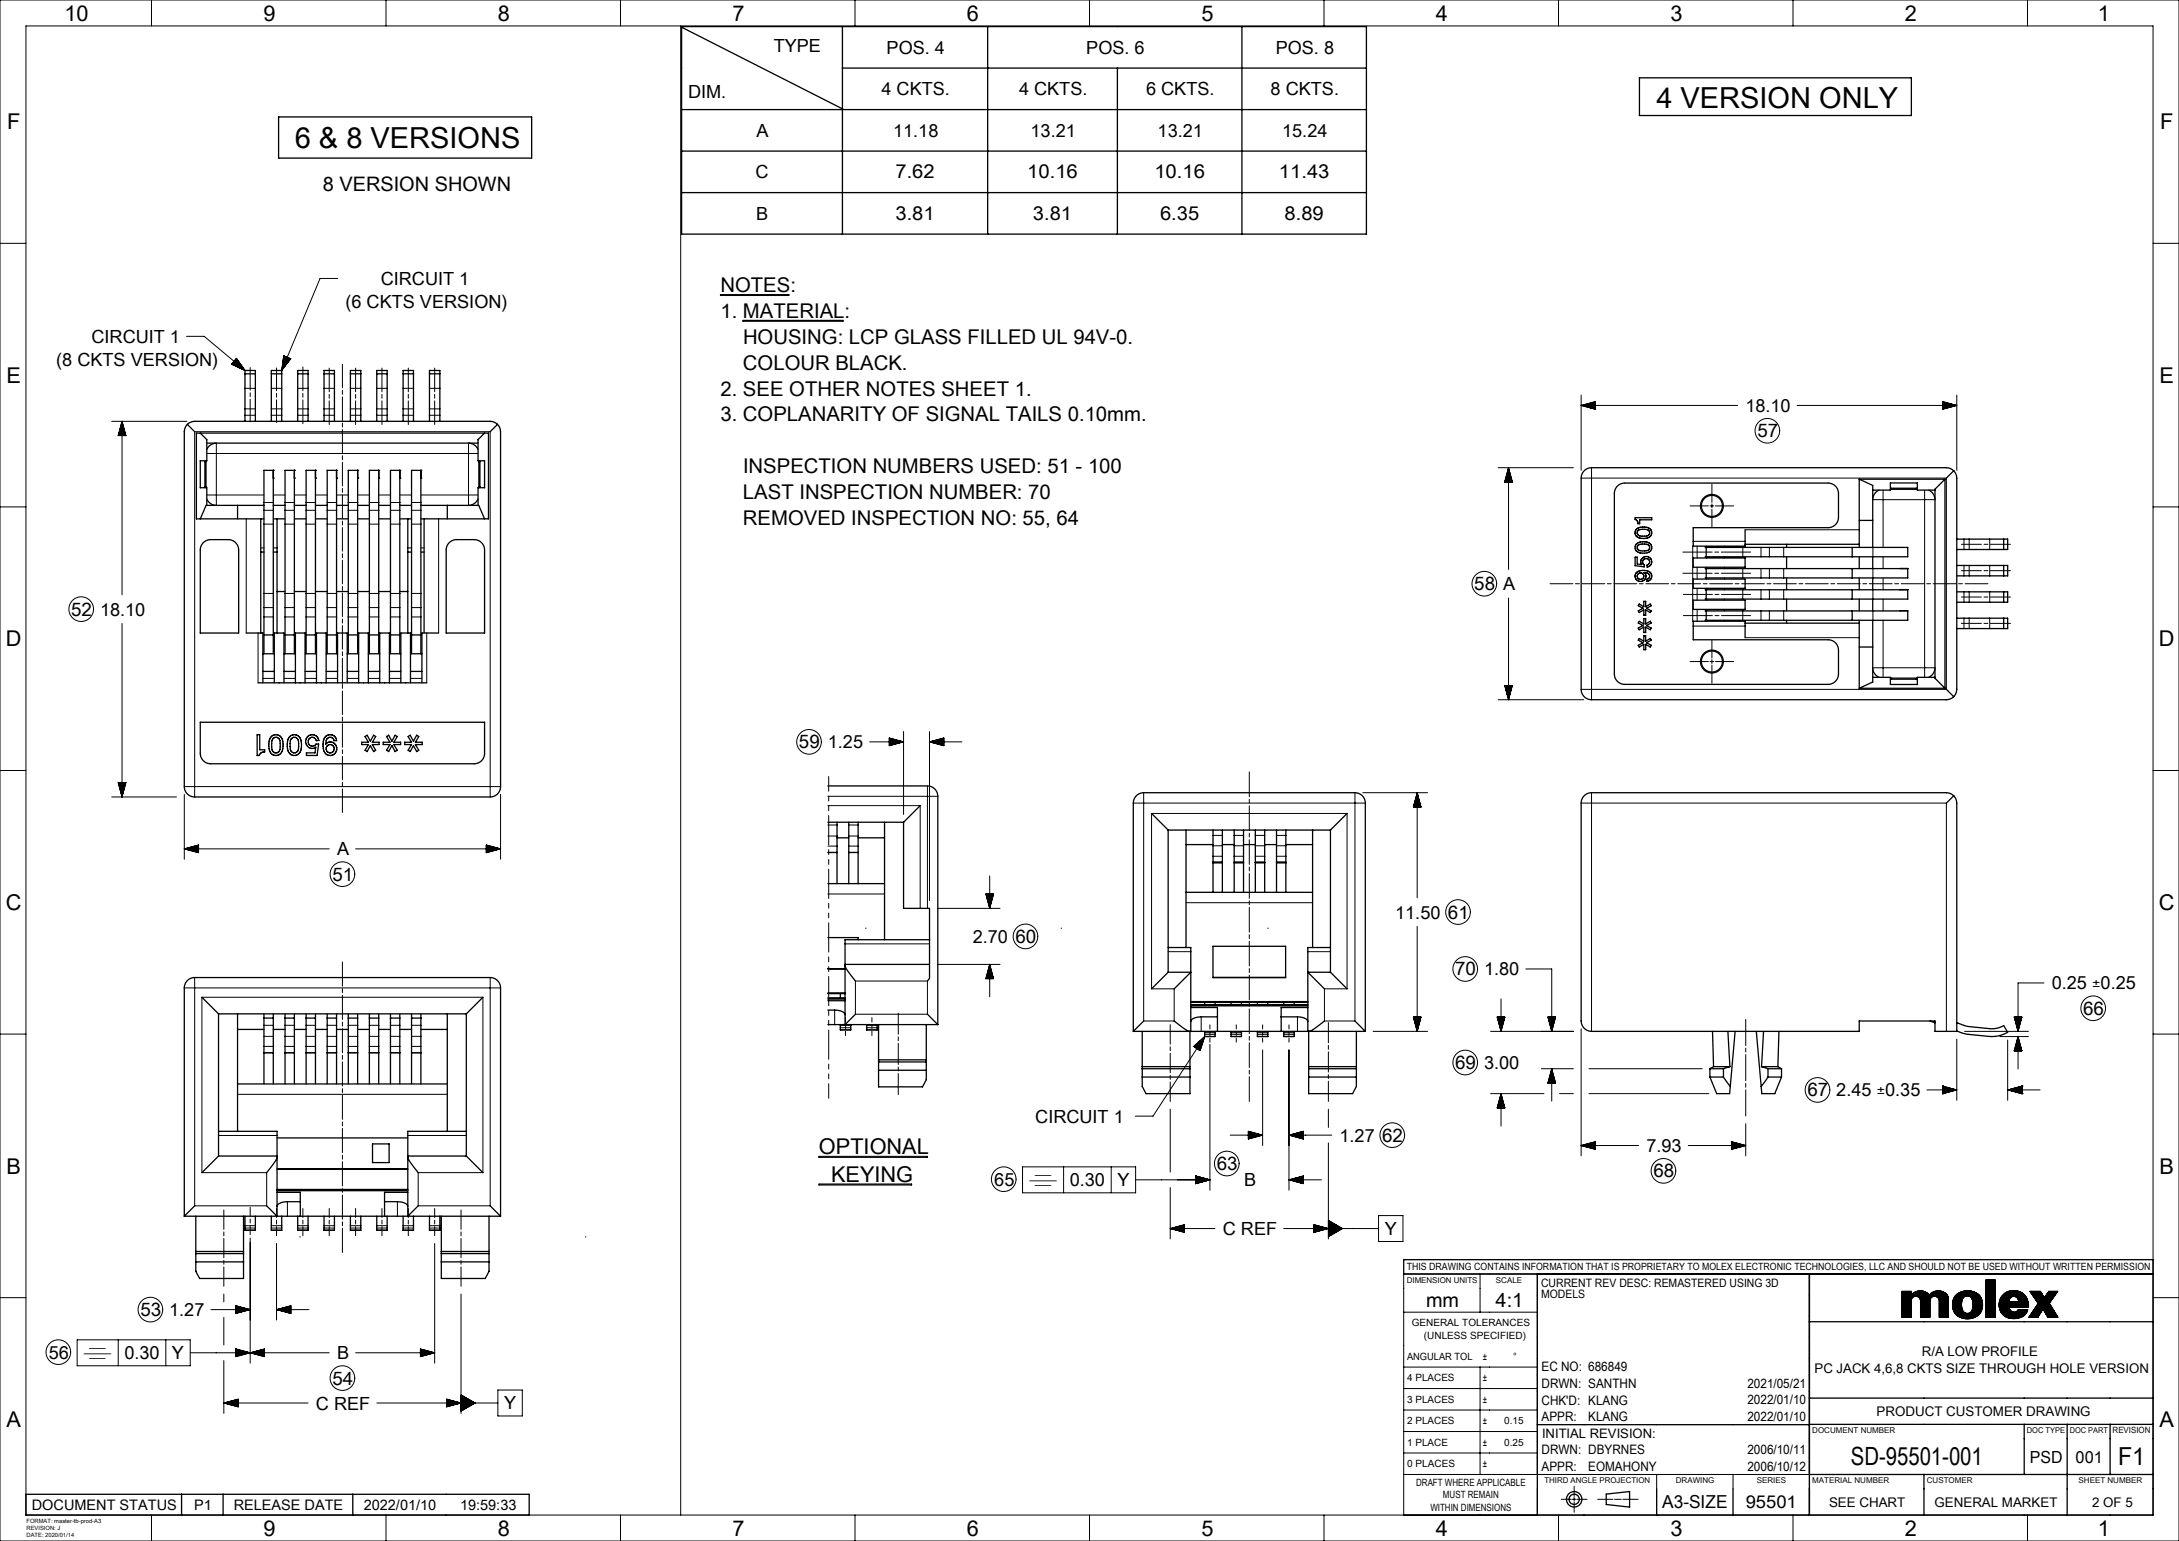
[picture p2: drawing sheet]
<svg xmlns="http://www.w3.org/2000/svg" width="420mm" height="297mm" viewBox="0 0 420 297" stroke-linecap="round" stroke-linejoin="round" font-family="sans-serif">
<defs><g id="words">
<g font-size="5.6">
<text x="319.3" y="20.9">4 VERSION ONLY</text>
<text x="56.8" y="28.5">6 &amp; 8 VERSIONS</text>
</g>
<g font-size="4.8">
<text x="356.8" y="282.4">SD-95501-001</text>
<text x="408.2" y="282.3">F1</text>
</g>
<g font-size="4.2">
<text x="12.4" y="4">10</text>
<text x="50.8" y="4">9</text>
<text x="96" y="4">8</text>
<text x="141.2" y="4">7</text>
<text x="186.4" y="4">6</text>
<text x="231.6" y="4">5</text>
<text x="276.8" y="4">4</text>
<text x="322" y="4">3</text>
<text x="367.2" y="4">2</text>
<text x="404.4" y="4">1</text>
<text x="1.4" y="25">F</text>
<text x="416.4" y="25">F</text>
<text x="1.3" y="73.8">E</text>
<text x="416.3" y="73.8">E</text>
<text x="1.1" y="124.6">D</text>
<text x="416.1" y="124.6">D</text>
<text x="1.1" y="175.4">C</text>
<text x="416.1" y="175.4">C</text>
<text x="1.3" y="226.2">B</text>
<text x="157.9" y="222.4">OPTIONAL</text>
<text x="160.2" y="227.8">KEYING</text>
<text x="416.3" y="226.2">B</text>
<text x="1.3" y="275.1">A</text>
<text x="416.3" y="275.1">A</text>
<text x="50.8" y="296">9</text>
<text x="96" y="296">8</text>
<text x="141.2" y="296">7</text>
<text x="186.4" y="296">6</text>
<text x="231.6" y="296">5</text>
<text x="276.8" y="296">4</text>
<text x="322" y="296">3</text>
<text x="367.2" y="296">2</text>
<text x="404.4" y="296">1</text>
</g>
<g font-size="3.9">
<text x="138.9" y="56.4">NOTES:</text>
<text x="138.9" y="61.3">1. MATERIAL:</text>
<text x="143.2" y="71.3">COLOUR BLACK.</text>
<text x="143.2" y="66.3">HOUSING: LCP GLASS FILLED UL 94V-0.</text>
<text x="138.9" y="76.3">2. SEE OTHER NOTES SHEET 1.</text>
<text x="138.9" y="81.2">3. COPLANARITY OF SIGNAL TAILS 0.10mm.</text>
<text x="143.2" y="91.2">INSPECTION NUMBERS USED: 51 - 100</text>
<text x="143.2" y="101.1">REMOVED INSPECTION NO: 55, 64</text>
<text x="143.2" y="96.1">LAST INSPECTION NUMBER: 70</text>
<text x="274.9" y="252">mm</text>
<text x="288.3" y="252">4:1</text>
</g>
<text font-size="3.8" x="62.2" y="36.7">8 VERSION SHOWN</text>
<g font-size="3.7">
<text x="172.6" y="34.4">7.62</text>
<text x="198" y="34.4">10.16</text>
<text x="222.5" y="34.4">10.16</text>
<text x="246.5" y="34.4">11.43</text>
<text x="172.6" y="42.4">3.81</text>
<text x="199.1" y="42.4">3.81</text>
<text x="223.6" y="42.4">6.35</text>
<text x="247.6" y="42.4">8.89</text>
</g>
<g font-size="3.6">
<text x="338.7" y="84.3">57</text>
<text x="284.2" y="113.8">58 A</text>
<text x="13.7" y="118.7">52</text>
<text x="154" y="144.2">59</text>
<text x="64.1" y="169.7">51</text>
<text x="279.1" y="177">61</text>
<text x="195.7" y="181.7">60</text>
<text x="280.5" y="188">70</text>
<text x="401.5" y="195.6">66</text>
<text x="280.5" y="206">69</text>
<text x="348.4" y="211.3">67</text>
<text x="266.4" y="220">62</text>
<text x="234.5" y="225.5">63</text>
<text x="318.7" y="226.9">68</text>
<text x="27.1" y="253.7">53</text>
<text x="64.1" y="266.9">54</text>
</g>
<g font-size="3.5">
<text x="149.1" y="9.9">TYPE</text>
<text x="170.9" y="10.4">POS. 4</text>
<text x="209.4" y="10.4">POS. 6</text>
<text x="245.9" y="10.4">POS. 8</text>
<text x="132.6" y="18.8">DIM.</text>
<text x="169.9" y="18.4">4 CKTS.</text>
<text x="196.4" y="18.4">4 CKTS.</text>
<text x="220.9" y="18.4">6 CKTS.</text>
<text x="244.9" y="18.4">8 CKTS.</text>
<text x="145.8" y="26.4">A</text>
<text x="172.1" y="26.4">11.18</text>
<text x="198.6" y="26.4">13.21</text>
<text x="223.1" y="26.4">13.21</text>
<text x="247.1" y="26.4">15.24</text>
<text x="145.6" y="34.4">C</text>
<text x="145.7" y="42.4">B</text>
<text x="66.6" y="59.4">(6 CKTS VERSION)</text>
<text x="73.4" y="54.9">CIRCUIT 1</text>
<text x="10.8" y="70.5">(8 CKTS VERSION)</text>
<text x="17.6" y="66.1">CIRCUIT 1</text>
<text x="336.4" y="79.4">18.10</text>
<text x="19.3" y="118.7">18.10</text>
<text x="159.6" y="144.2">1.25</text>
<text x="65" y="164.9">A</text>
<text x="268.9" y="177">11.50</text>
<text x="187.5" y="181.7">2.70</text>
<text x="286" y="188">1.80</text>
<text x="395.5" y="190.7">0.25</text>
<text x="286" y="206">3.00</text>
<text x="353.9" y="211.3">2.45</text>
<text x="199.5" y="216.4">CIRCUIT 1</text>
<text x="258.2" y="220">1.27</text>
<text x="317.4" y="222">7.93</text>
<text x="191.6" y="228.5">65</text>
<text x="206.2" y="228.6">0.30</text>
<text x="215.4" y="228.6">Y</text>
<text x="239.8" y="228.6">B</text>
<text x="235.7" y="238.1">C REF</text>
<text x="266.9" y="238">Y</text>
<text x="32.6" y="253.7">1.27</text>
<text x="9.4" y="261.9">56</text>
<text x="24" y="262">0.30</text>
<text x="33.1" y="262">Y</text>
<text x="65" y="262">B</text>
<text x="60.9" y="271.7">C REF</text>
<text x="97.2" y="271.7">Y</text>
<text x="320.4" y="290.6">A3-SIZE</text>
</g>
<text font-size="3.4" x="336.5" y="290.6">95501</text>
<g font-size="3.3">
<text x="198.3" y="228.6">⌯</text>
<text x="16.1" y="262">⌯</text>
</g>
<g font-size="3.2">
<text x="391.3" y="281.9">PSD</text>
<text x="400.1" y="281.9">001</text>
</g>
<g font-size="3.1">
<text x="403.3" y="190.7">±0.25</text>
<text x="361.7" y="211.3">±0.35</text>
</g>
<g font-size="2.8">
<text x="6.1" y="291">DOCUMENT STATUS</text>
<text x="37.4" y="291">P1</text>
<text x="45" y="291">RELEASE DATE</text>
<text x="70.1" y="291">2022/01/10</text>
<text x="88.7" y="291">19:59:33</text>
</g>
<g font-size="2.6">
<text x="370.4" y="261.4">R/A LOW PROFILE</text>
<text x="349.8" y="264.7">PC JACK 4,6,8 CKTS SIZE THROUGH HOLE VERSION</text>
<text x="361.7" y="272.9">PRODUCT CUSTOMER DRAWING</text>
<text x="352.5" y="290.4">SEE CHART</text>
<text x="372.9" y="290.4">GENERAL MARKET</text>
<text x="403.3" y="290.4">2 OF 5</text>
</g>
<g font-size="2.5">
<text x="297.1" y="264.3">EC NO: 686849</text>
<text x="297.1" y="267.5">DRWN: SANTHN</text>
<text x="336.8" y="267.5">2021/05/21</text>
<text x="297.1" y="270.7">CHK'D: KLANG</text>
<text x="297.1" y="273.9">APPR:</text>
<text x="306.1" y="273.9">KLANG</text>
<text x="336.8" y="270.7">2022/01/10</text>
<text x="336.8" y="273.9">2022/01/10</text>
<text x="297.1" y="280.3">DRWN: DBYRNES</text>
<text x="297.2" y="277.1">INITIAL REVISION:</text>
<text x="336.8" y="280.3">2006/10/11</text>
<text x="297.1" y="283.5">APPR:</text>
<text x="306.1" y="283.5">EOMAHONY</text>
<text x="336.8" y="283.5">2006/10/12</text>
</g>
<g font-size="2.2">
<text x="297" y="248">CURRENT REV DESC: REMASTERED USING 3D</text>
<text x="297" y="250.2">MODELS</text>
</g>
<g font-size="1.9">
<text x="271.2" y="244.9">THIS DRAWING CONTAINS INFORMATION THAT IS PROPRIETARY TO MOLEX ELECTRONIC TECHNOLOGIES, LLC AND SHOULD NOT BE USED WITHOUT WRITTEN PERMISSION</text>
<text x="272.1" y="255.6">GENERAL TOLERANCES</text>
<text x="271.2" y="262.1">ANGULAR TOL</text>
<text x="274.5" y="258">(UNLESS SPECIFIED)</text>
<text x="285.8" y="262.1">±</text>
<text x="291.7" y="262.1">°</text>
<text x="271.2" y="266.3">4 PLACES</text>
<text x="285.8" y="266.2">±</text>
<text x="271.2" y="270.4">3 PLACES</text>
<text x="271.2" y="274.5">2 PLACES</text>
<text x="285.8" y="270.4">±</text>
<text x="285.8" y="274.5">±</text>
<text x="289.9" y="274.5">0.15</text>
<text x="271.2" y="278.7">1 PLACE</text>
<text x="285.8" y="278.7">±</text>
<text x="289.9" y="278.7">0.25</text>
<text x="271.3" y="282.8">0 PLACES</text>
<text x="273" y="286.3">DRAFT WHERE APPLICABLE</text>
<text x="285.8" y="282.8">±</text>
<text x="275.7" y="291.2">WITHIN DIMENSIONS</text>
<text x="278.1" y="288.8">MUST REMAIN</text>
</g>
<text font-size="1.7" x="407.2" y="276.2">REVISION</text>
<g font-size="1.5">
<text x="271.1" y="247.2">DIMENSION UNITS</text>
<text x="288.3" y="247.2">SCALE</text>
<text x="349.3" y="276.2">DOCUMENT NUMBER</text>
<text x="390.7" y="276.2">DOC TYPE</text>
<text x="399" y="276.2">DOC PART</text>
<text x="297.7" y="285.9">THIRD ANGLE PROJECTION</text>
<text x="323" y="285.9">DRAWING</text>
<text x="338.6" y="285.9">SERIES</text>
<text x="349.3" y="285.8">MATERIAL NUMBER</text>
<text x="371.4" y="285.9">CUSTOMER</text>
<text x="400.7" y="285.9">SHEET NUMBER</text>
</g>
<g font-size="1.1">
<text x="5.1" y="293.5">FORMAT: master-tb-prod-A3</text>
<text x="5.1" y="294.9">REVISION: J</text>
<text x="5.1" y="296.3">DATE: 2020/01/14</text>
</g>
</g></defs>
<g fill="none" stroke="#000" stroke-width=".19">
<path d="M0 0h420v297h-420zM5 5h410v287h-410zM29.2 0v5M74.4 0v5M119.6 0v5M131.2 5v287M164.8 0v5M210 0v5M255.2 0v5M300.4 0v5M345.6 0v5M390.8 0v5"/>
<path d="M0 46.9h5M65.1 53.7h-3.4l-7.4 17.7M138.9 56.8h13.2v.2h-13.2zM415 46.9h5M36 64.8h3.4l7.8 6.6M44.6 70.2l2.6 1.2M44.6 70.2h.1M44.7 70.2l.1 .1M44.7 70.1l.3 .3M44.7 70.1l.5 .4M44.8 70l.6 .5M44.8 70l.7 .6"/>
<path d="M44.8 70l.9 .7M44.9 69.9l1 .9M45 69.8l1.4 1.2M45 69.8l1.6 1.3M45 69.7l1.8 1.5M45.1 69.7l1.9 1.6M45.1 69.6l2.1 1.7M45.2 69.6l1.9 1.6M45.2 69.5l1.7 1.5M45.3 69.4l1.3 1.1M45.3 69.4l1.2 1M45.4 69.3l1 .9"/>
<path d="M45.4 69.3l.9 .7M45.5 69.2l.4 .4M45.5 69.2l.3 .2M45.6 69.1l.1 .1M45.6 69.1l1.6 2.3M45.6 69.1l-1 1.1M45.6 69.1h.1M46 69.7l-.5-.5 .6 .7M46.1 70.9l-1.2-1 1.3 1M46.7 70.7l-1.4-1.2 1.5 1.3M47.2 78.8h2M47.2 74.8h2"/>
<path d="M48.2 76.9v4.4M48.2 70.8v4.4M48.2 75.7v.7M52.3 78.8h2M52.3 74.8h2M53.3 77.1v4.3M53.3 75.8v.8M53.3 70.9v4.4M54.7 68.6l1.3 .5M54.7 68.6l-.4 2.8M54.7 68.6h.1M54.7 68.6v.2"/>
<path d="M54.8 68.6l-.2 .4M54.8 68.6l-.2 .6M54.9 68.7l-.3 .7M54.9 68.7l-.4 .9M55 68.7l-.5 1M55 68.7l-.5 1.2M55.1 68.7l-.6 1.4M55.1 68.8l-.7 1.5M55.1 68.8l-.7 1.7M55.2 68.8l-.8 1.9M55.2 68.8l-.8 2.1M55.3 68.8l-1 2.3"/>
<path d="M55.3 68.9l-1 2.4M55.4 68.9l-.9 2.3M55.5 68.9l-.9 2.1M55.5 68.9l-.8 2M55.6 69l-.8 1.7M55.6 69l-.6 1.5M55.7 69l-.6 1.4M55.7 69l-.5 1.2M55.8 69l-.5 1.1M55.8 69l-.4 .9M55.9 69.1l-.3 .7M55.9 69.1l-.2 .5"/>
<path d="M55.9 69.1l-.1 .4M56 69.1l-.1 .2M56 69.1h.1M56 69.1l-1.7 2.3M57.4 78.8h2M57.4 74.8h2M58.4 77.1v4.6M58.4 70.7v4.6M58.4 75.8v.8M62.5 78.8h2M62.5 74.8h2M63.5 76v.8"/>
<path d="M63.5 70.9v4.6M63.5 77.3v4.5M66 70.2v4.5M66 75.2v.8M66 76.5v4.5M67.5 78.8h2M67.5 74.8h2M68.5 76v.8M68.5 70.9v4.6M68.5 77.3v4.5M72.6 78.8h2M72.6 74.8h2"/>
<path d="M73.6 76v.8M73.6 70.9v4.6M73.6 77.3v4.5M77.7 78.8h2M77.7 74.8h2M78.7 76v.8M78.7 70.9v4.6M78.7 77.3v4.5M82.8 78.8h2M82.8 74.8h2M83.8 76v.8M83.8 70.9v4.6"/>
<path d="M83.8 77.3v4.5M143.2 61.7h19.3v.2h-19.3zM304.8 78.1h30.1M304.8 76.1v14.5M304.8 78.1l2.7 .8M304.9 78.1h2.6M305.1 78.2h2.4M305.1 78.1h2.4M305.2 78.3h2.3M305.2 78h2.3M305.4 78.3h2.1M305.4 78h2.1"/>
<path d="M305.6 78.4h1.9M305.6 77.9h1.9M305.8 78.4h1.7M305.8 77.9h1.7M306 77.8h1.5M306 78.5h1.5M306.2 77.8h1.3M306.2 78.5h1.3M306.4 77.7h1.1M306.4 78.6h1.1M306.6 77.7h.9M306.6 78.6h.9"/>
<path d="M306.8 77.6h.7M306.8 78.7h.7M306.9 77.6h.6M306.9 78.7h.6M307.1 78.8h.4M307.1 77.5h.4M307.3 77.5h.2M307.3 78.8h.2M307.5 77.4h.1M307.5 78.9h.1M307.5 77.4v1.5M307.5 77.4l-2.7 .7"/>
<path d="M346.4 78.1h30.8M374.4 77.4h.1M374.4 78.9h.1M374.4 78.8h.4M374.4 78.4h1.7M374.4 78.4h1.9M374.4 78.3h2.1M374.4 78.3h2.3M374.4 78.2h2.5M374.4 77.5h.2M374.4 77.5h.4M374.4 77.6h.6"/>
<path d="M374.4 77.6h.8M374.4 77.7h1M374.4 77.7h1.2M374.4 77.8h1.3M374.4 77.8h1.5M374.4 77.9h1.7M374.4 77.9h1.9M374.4 78h2.1M374.4 78h2.3M374.4 78.1h2.5M374.4 78.1h2.7M374.4 77.4l2.8 .7"/>
<path d="M374.4 77.4v1.5M374.4 78.8h.2M374.4 78.7h.6M374.4 78.7h.8M374.4 78.6h1M374.4 78.6h1.2M374.4 78.5h1.3M374.4 78.5h1.5M377.2 78.1l-2.8 .8M377.2 76.1v14.5M0 97.7h5M21.5 81.2h14.5"/>
<path d="M22.8 84h1.5M22.8 84h.1M22.8 83.8v.2M22.9 83.6v.4M22.9 83.4v.6M23 83.2v.8M23 83v1M23.1 82.8v1.2M23.1 82.6v1.4M23.2 82.4v1.6M23.2 82.2v1.8M23.3 82.1v1.9"/>
<path d="M23.3 81.9v2.1M23.4 81.7v2.3M23.4 81.5v2.5M23.5 81.2v33.4M23.5 81.2l-.7 2.8M23.5 81.2l.8 2.8M23.5 81.3v2.7M23.6 81.5v2.5M23.6 81.7v2.3M23.7 81.9v2.1M23.8 82.1v1.9M23.8 82.2v1.8"/>
<path d="M23.9 82.4v1.6M23.9 82.6v1.4M24 82.8v1.2M24 83v1M24.1 83.2v.8M24.1 83.4v.6M24.2 83.6v.4M24.2 83.8v.2M24.3 84h.1M39.9 95.4h1.8M39.9 87.4h1.8M41.7 95.4v2"/>
<path d="M41.7 85.4v2M41.7 95.4h9.2M41.7 87.4v8M41.7 87.4h48.6M47.2 80h2M50.9 96.8h1.8M50.9 98.3h1.8M52.3 80h2M52.7 95.4h2.2M54.9 96.8h1.8M54.9 98.3h1.8M56.7 95.4h2.3"/>
<path d="M57.4 80h2M59 96.8h1.8M59 98.3h1.8M60.8 95.4h2.3M62.5 80h2M63.1 96.8h1.8M63.1 98.3h1.8M64.9 95.4h2.2M66 82.8v4.5M66 81.5v.8M66 87.8v.8M66 89.1v4.5"/>
<path d="M66 94.1v.8M66 95.4v4.5M67.1 96.8h1.8M67.1 98.3h1.8M67.5 80h2M68.9 95.4h2.3M71.2 96.8h1.8M71.2 98.3h1.8M72.6 80h2M73 95.4h2.3M75.3 96.8h1.8M75.3 98.3h1.8"/>
<path d="M77.1 95.4h2.2M77.7 80h2M79.3 96.8h1.8M79.3 98.3h1.8M81.1 95.4h9.2M82.8 80h2M90.3 95.4v2M90.3 87.4h1.8M90.3 85.4v2M90.3 95.4h1.8M90.3 87.4v8M288.8 90.1h14.5"/>
<path d="M290 92.9h1.5M290 92.9h.1M290.1 92.7v.2M290.1 92.5v.4M290.2 92.3v.6M290.2 92.1v.8M290.3 91.9v1M290.3 91.8v1.1M290.4 91.6v1.3M290.4 91.4v1.5M290.5 91.2v1.7M290.5 91v1.9"/>
<path d="M290.6 90.8v2.1M290.6 90.6v2.3M290.7 90.4v2.5M290.8 90.1v19.7M290.8 90.1l-.8 2.8M290.8 90.1l.7 2.8M290.8 90.2v2.7M290.8 90.4v2.5M290.9 90.6v2.3M290.9 90.8v2.1M291 91v1.9M291 91.2v1.7"/>
<path d="M291.1 91.4v1.5M291.1 91.6v1.3M291.2 91.8v1.1M291.2 91.9v1M291.3 92.1v.8M291.4 92.3v.6M291.4 92.5v.4M291.5 92.7v.2M291.5 92.9h.1M304.8 92.1h2M306.8 90.1v2M306.8 92.1h68.4v40.8h-68.4"/>
<path d="M306.8 92.1v40.8M325.8 97.5h3.5M329.6 97.5h.7M330 93.3v3.5M330 97.1v.8M330 98.2v3.5M330.6 97.5h3.6M361 96.3h2M363 94.5v1.8M363 96.3v9.2M363 96.3h8M371 96.3h2"/>
<path d="M371 94.5v1.8M371 96.3v32.4M415 97.7h5M47.5 100v22M50.3 105.6h.6M50.9 118.9h1.8M50.9 117.1h1.8M50.9 114.4h1.8M50.9 101h1.8M52.7 105.6h.7M54.9 118.9h1.8M54.9 117.1h1.8"/>
<path d="M54.9 114.4h1.8M54.9 101h1.8M59 118.9h1.8M59 117.1h1.8M59 114.4h1.8M59 101h1.8M63.1 118.9h1.8M63.1 117.1h1.8M63.1 114.4h1.8M63.1 101h1.8M66 100.4v.8M66 101.7v4.5"/>
<path d="M66 106.7v.8M66 108v4.5M66 113v.8M66 114.3v4.5M66 119.3v.8M67.1 118.9h1.8M67.1 117.1h1.8M67.1 114.4h1.8M67.1 101h1.8M71.2 118.9h1.8M71.2 117.1h1.8M71.2 114.4h1.8"/>
<path d="M71.2 101h1.8M75.3 118.9h1.8M75.3 117.1h1.8M75.3 114.4h1.8M75.3 101h1.8M78.6 105.6h.7M79.3 118.9h1.8M79.3 117.1h1.8M79.3 114.4h1.8M79.3 101h1.8M81.1 105.6h.6M84.5 100v22"/>
<path d="M290.8 115.3v19.6M298.8 112.5h4.4M303.7 112.5h.7M304.9 112.5h4.4M309.8 112.5h.8M311.1 112.5h4.4M316 112.5h.7M317.2 112.5h4.4M322.1 112.5h.8M323.4 112.5h4.4M324.4 106.4h5.6M324.4 110.5h5.6"/>
<path d="M324.5 114.6h5.6M324.5 118.6h5.6M326.3 105.3v14.4M326.4 104.3h10M327.1 105.3v2.2M327.1 109.3v2.3M327.1 113.4v2.3M327.1 117.5v2.2M328.3 112.5h.7M329.5 112.5h4.4M330.5 106.4h.8M330.5 110.5h.8"/>
<path d="M330.6 114.6h.7M330.6 118.6h.7M331.8 106.4h5.6M331.8 110.5h5.6M331.8 114.6h5.6M331.8 118.6h5.6M334.4 112.5h.8M335.7 112.5h4.4M335.9 105.5v1.8M335.9 109.6v1.8M335.9 113.7v1.8M335.9 117.7v1.8"/>
<path d="M336.4 102.1h22M339.4 105.5v1.8M339.4 109.6v1.8M339.4 113.7v1.8M339.4 117.7v1.8M340.6 112.5h.7M341 105.5v1.8M341 109.6v1.8M341 113.7v1.8M341 117.7v1.8M341.8 112.5h4.4M343.8 105.5v1.8"/>
<path d="M343.8 109.6v1.8M343.8 113.7v1.8M343.8 117.7v1.8M346.7 112.5h.8M348 112.5h4.4M352.9 112.5h.7M354.1 112.5h4.5M359.1 112.5h.7M360.3 112.5h4.4M361 105.5v1.8M361 109.6v1.8M361 113.7v1.8"/>
<path d="M361 117.7v1.8M363 107.3v2.3M363 111.4v2.3M363 115.5v2.2M363 119.5v9.2M365.2 112.5h.8M366.5 112.5h4.4M371.4 112.5h.7M372.6 112.5h4.4M377.5 112.5h.8M378.1 104.9h3.8M378.1 110h3.8"/>
<path d="M378.1 115.1h3.8M378.6 103.9v2M378.6 109v2M378.6 114.1v2M378.6 119.1v2M378.8 112.5h4.4M379.6 103.9v2M379.6 109v2M379.6 114.1v2M379.6 119.1v2M382.4 104.9h.8M382.4 110h.8"/>
<path d="M382.4 115.1h.8M383.5 103.9v2M383.5 109v2M383.5 114.1v2M383.5 119.1v2M383.7 104.9h3.8M383.7 110h3.8M383.7 115.1h3.8M23.5 120.2v33.4M49.7 122v9.6M50.7 130.8h2.2M54.7 130.8h2.2"/>
<path d="M58.8 130.8h2.2M62.9 130.8h2.2M66 120.6v4.5M66 125.6v.8M66 126.9v4.5M66 131.9v.8M66 133.2v4.5M66 138.2v.8M66 139.5v4.5M66.9 130.8h2.2M71 130.8h2.2M75.1 130.8h2.2"/>
<path d="M79.1 130.8h2.2M82.3 122v9.6M288.8 134.9h16.5M290 132.1h.1M290 132.1h1.5M290 132.1l.8 2.8M290.1 132.1v.2M290.1 132.1v.4M290.2 132.1v.6M290.2 132.1v.8M290.3 132.1v1M290.3 132.1v1.2"/>
<path d="M290.4 132.1v1.3M290.4 132.1v1.5M290.5 132.1v1.7M290.5 132.1v1.9M290.6 132.1v2.1M290.6 132.1v2.3M290.7 132.1v2.5M290.8 132.1v2.7M290.8 132.1v2.5M290.9 132.1v2.3M290.9 132.1v2.1M291 132.1v1.9"/>
<path d="M291 132.1v1.7M291.1 132.1v1.5M291.1 132.1v1.3M291.2 132.1v1.2M291.2 132.1v1M291.3 132.1v.8M291.4 132.1v.6M291.4 132.1v.4M291.5 132.1v.2M291.5 132.1h.1M291.5 132.1l-.7 2.8M304.8 132.9h2"/>
<path d="M306.8 132.9v2M325.8 127.5h3.5M326.4 120.7h10M329.6 127.5h.7M330 123.3v3.5M330 127.1v.8M330 128.2v3.5M330.6 127.5h3.6M336.4 122.9h22M361 128.7h2M363 128.7v1.8M363 128.7h8"/>
<path d="M371 128.7h2M371 128.7v1.8M378.1 120.1h3.8M382.4 120.1h.8M383.7 120.1h3.8M0 148.5h5M21.5 153.6h12.5M22.8 150.9h1.5M22.8 150.9l.7 2.7M22.8 150.9h.1M22.8 150.9v.1M22.9 150.9v.3"/>
<path d="M22.9 150.9v.5M23 150.9v.7M23 150.9v.9M23.1 150.9v1.1M23.1 150.9v1.3M23.2 150.9v1.5M23.2 150.9v1.7M23.3 150.9v1.8M23.3 150.9v2M23.4 150.9v2.2M23.4 150.9v2.4M23.5 150.9v2.6"/>
<path d="M23.6 150.9v2.4M23.6 150.9v2.2M23.7 150.9v2M23.8 150.9v1.8M23.8 150.9v1.7M23.9 150.9v1.5M23.9 150.9v1.3M24 150.9v1.1M24 150.9v.9M24.1 150.9v.7M24.1 150.9v.5M24.2 150.9v.3"/>
<path d="M24.2 150.9v.1M24.3 150.9h.1M24.3 150.9l-.8 2.7M35.5 151.6h2M35.5 153.1v12.5M37.5 151.6v2M37.5 151.6h57M37.5 151.6v-68.4h57v68.4M66 144.5v.8M66 145.8v4.5M66 150.8v.8M66 152.1v4.5"/>
<path d="M94.5 151.6v2M94.5 151.6h2M96.5 153.1v12.5M159.6 153.5h19.2M159.6 155.3h17.8v19.8M159.6 159h1.7M159.7 149.7v2.8M159.7 153.4v1M159.7 155.3v.9M159.7 157.2v5.6M163.6 159h1.8M167.6 143h6.6"/>
<path d="M171.4 142.2l2.8 .8M171.4 142.2v1.5M171.4 142.2h.1M171.4 142.3h.2M171.4 142.3h.4M171.4 142.4h.6M171.4 142.4h.8M171.4 142.5h1M171.4 142.5h1.1M171.4 142.6h1.3M171.4 142.7h1.5M171.4 142.7h1.7"/>
<path d="M171.4 142.8h1.9M171.4 142.8h2.1M171.4 142.9h2.3M171.4 142.9h2.5M171.4 143.7h.1M171.4 143.7h.2M171.4 143.6h.4M171.4 143.6h.6M171.4 143.5h.8M171.4 143.5h1M171.4 143.4h1.1M171.4 143.4h1.3"/>
<path d="M171.4 143.3h1.5M171.4 143.3h1.7M171.4 143.2h1.9M171.4 143.2h2.1M171.4 143.1h2.3M171.4 143.1h2.5M171.4 143h2.7M174.2 141v16M174.2 143l-2.8 .7M178.8 153.5h2M178.8 151.5v2M178.8 153.5v21.6"/>
<path d="M179.2 141v32.6M179.2 143h6.2M179.2 143l2.7 .7M179.3 143h2.6M179.4 142.9h2.5M179.4 143.1h2.5M179.6 142.9h2.3M179.6 143.1h2.3M179.8 142.8h2.1M179.8 143.2h2.1M180 142.8h1.9M180 143.2h1.9"/>
<path d="M180.2 142.7h1.7M180.2 143.3h1.7M180.4 142.7h1.5M180.4 143.3h1.5M180.6 142.6h1.3M180.6 143.4h1.3M180.8 142.5h1.1M180.8 143.4h1.1M181 142.5h.9M181 143.5h.9M181.2 142.4h.7M181.2 143.5h.7"/>
<path d="M181.3 142.4h.6M181.3 143.6h.6M181.5 142.3h.4M181.5 143.6h.4M181.7 142.3h.2M181.7 143.7h.2M181.9 142.2h.1M181.9 143.7h.1M181.9 142.2v1.5M181.9 142.2l-2.7 .8M218.4 154.8h2M220.4 152.8v2"/>
<path d="M220.4 154.8h40.8M220.4 154.8v42h5.9v-6.2h-4.3v-33.8h37.6v33.8h-4.3v6.2h5.9v-42M240.8 154.1v.7M240.8 148.8v4.8M240.8 155.3v4.8M261.2 154.8h2M261.2 152.8v2M262.7 152.8h12.5M272.4 155.5h1.5M272.4 155.5h.1M272.5 155.3v.2M272.5 155.2v.3"/>
<path d="M272.6 155v.5M272.6 154.8v.7M272.7 154.6v.9M272.7 154.4v1.1M272.8 154.2v1.3M272.8 154v1.5M272.9 153.8v1.7M272.9 153.6v1.9M273 153.4v2.1M273 153.3v2.2M273.1 153.1v2.4M273.1 152.9v2.6"/>
<path d="M273.2 152.8v20.2M273.2 152.8l-.8 2.7M273.2 152.8l.7 2.7M273.2 153.1v2.4M273.3 153.3v2.2M273.3 153.4v2.1M273.4 153.6v1.9M273.4 153.8v1.7M273.5 154v1.5M273.5 154.2v1.3M273.6 154.4v1.1M273.6 154.6v.9"/>
<path d="M273.7 154.8v.7M273.7 155v.5M273.8 155.2v.3M273.8 155.3v.2M273.9 155.5h.1M304.8 154.8h2M306.8 152.8v2M306.8 154.8h68.4v44M306.8 154.8v44M415 148.5h5M35.5 163.6h28M35.5 163.6l2.8 .7"/>
<path d="M35.6 163.6h2.7M35.8 163.7h2.5M35.8 163.5h2.5M36 163.7h2.3M36 163.5h2.3M36.2 163.8h2.1M36.2 163.4h2.1M36.4 163.8h1.9M36.4 163.4h1.9M36.6 163.9h1.7M36.6 163.3h1.7M36.8 163.9h1.5"/>
<path d="M36.8 163.3h1.5M36.9 164h1.4M36.9 163.2h1.4M37.1 164h1.2M37.1 163.2h1.2M37.3 164.1h1M37.3 163.1h1M37.5 163.1h.8M37.5 164.1h.8M37.7 163h.6M37.7 164.2h.6M37.9 164.2h.4"/>
<path d="M37.9 163h.4M38.1 164.3h.2M38.1 162.9h.2M38.3 164.3h.1M38.3 162.9h.1M38.3 162.9v1.4M38.3 162.9l-2.8 .7M68.5 163.6h28M93.7 163.1h.8M93.7 164.3h.2M93.7 163h.6M93.7 164.3h.1"/>
<path d="M93.7 164.2h.4M93.7 164.2h.6M93.7 164.1h.8M93.7 164.1h1M93.7 164h1.2M93.7 164h1.4M93.7 163.9h1.5M93.7 163.9h1.7M93.7 163.8h1.9M93.7 163.8h2.1M93.7 163.7h2.3M93.7 163.7h2.5"/>
<path d="M93.7 163.6h2.7M93.7 162.9h.1M93.7 162.9h.2M93.7 163h.4M93.7 163.1h1M93.7 163.2h1.2M93.7 163.2h1.4M93.7 163.3h1.5M93.7 163.3h1.7M93.7 163.4h1.9M93.7 163.4h2.1M93.7 163.5h2.3"/>
<path d="M93.7 163.5h2.5M93.7 162.9l2.8 .7M93.7 162.9v1.4M96.5 163.6l-2.8 .7M159.6 172.3h10.9M159.6 161.1h1.7M159.6 163.1h1.7M159.6 164.3h1.7M159.7 163.8v.9M159.7 165.6v1M159.7 167.5v5.7M159.7 174.1v.9"/>
<path d="M159.7 176v.9M159.7 177.9v5.6M163.6 161.1h1.8M163.6 163.1h1.8M163.6 164.3h1.8M180.7 175.1h12.1M190 172.3h1.5M190 172.3l.8 2.8M190 172.3h.1M190.1 172.3v.2M190.1 172.3v.4M190.2 172.3v.6"/>
<path d="M190.2 172.3v.8M190.3 172.3v1M190.3 172.3v1.2M190.4 172.3v1.4M190.4 172.3v1.5M190.5 172.3v1.7M190.5 172.3v1.9M190.6 172.3v2.1M190.6 172.3v2.3M190.7 172.3v2.5M190.7 172.3v2.7M190.8 168.8v6.3"/>
<path d="M190.8 172.3v2.5M190.9 172.3v2.3M190.9 172.3v2.1M191 172.3v1.9M191 172.3v1.7M191.1 172.3v1.5M191.1 172.3v1.4M191.2 172.3v1.2M191.2 172.3v1M191.3 172.3v.8M191.3 172.3v.6M191.4 172.3v.4"/>
<path d="M191.4 172.3v.2M191.5 172.3h.1M191.5 172.3l-.7 2.8M228.6 174h24.4M233.8 161h1.8M233.8 163h1.8M233.8 165h1.8M233.8 166.3h1.8M237.9 161h1.8M237.9 163h1.8M237.9 165h1.8M237.9 166.3h1.8"/>
<path d="M240.8 160.6v.7M240.8 161.8v4.8M240.8 167.1v.8M240.8 168.4v4.7M240.8 173.6v.8M240.8 174.9v4.8M242 161h1.8M242 163h1.8M242 165h1.8M242 166.3h1.8M246 161h1.8M246 163h1.8"/>
<path d="M246 165h1.8M246 166.3h1.8M273.2 178.5v20.3M0 199.3h5M35.5 190.4h2M37.5 188.4v2M37.5 190.4v42h13.9v-6.4h-12.5v-33.8h54.2v33.8h-12.5v6.4h13.9v-42M37.5 190.4h57M50.9 197.6h1.8M50.9 199.7h1.8M54.9 197.6h1.8M54.9 199.7h1.8"/>
<path d="M59 197.6h1.8M59 199.7h1.8M63.1 197.6h1.8M63.1 199.7h1.8M66 185.4v4.7M66 190.6v.7M66 191.8v4.7M66 197v.7M66 198.2v4.7M67.1 197.6h1.8M67.1 199.7h1.8M71.2 197.6h1.8"/>
<path d="M71.2 199.7h1.8M75.3 197.6h1.8M75.3 199.7h1.8M79.3 197.6h1.8M79.3 199.7h1.8M94.5 188.4v2M94.5 190.4h2M159.7 184.4v1M159.7 186.3v.9M159.7 188.2v5.6M159.7 194.8v.9M159.7 196.6v1"/>
<path d="M159.7 198.5v5.7M160.9 194.7v2.8M162 197.6h2M162 198.1h2M162 198.5h2M162.9 181.9h16.3M163 197.5v.7M163 196.1v.9M163 198.7v.9M164.9 189.1h13.9v6.4h-13.9zM167.1 197.6h2M167.1 198.1h2"/>
<path d="M167.1 198.5h2M168.1 197.5v.7M168.1 196.1v.9M168.1 198.7v.9M173.1 195.3v4M173.1 199.8v.8M180.7 185.9h12.1M190 188.6h1.5M190 188.6h.1M190.1 188.4v.2M190.1 188.2v.4M190.2 188.1v.5"/>
<path d="M190.2 187.9v.7M190.3 187.7v.9M190.3 187.5v1.1M190.4 187.3v1.3M190.4 187.1v1.5M190.5 186.9v1.7M190.5 186.7v1.9M190.6 186.5v2.1M190.6 186.3v2.3M190.7 186.2v2.4M190.7 186v2.6M190.8 185.9v6.2"/>
<path d="M190.8 185.9l-.8 2.7M190.8 185.9l.7 2.7M190.8 186.2v2.4M190.9 186.3v2.3M190.9 186.5v2.1M191 186.7v1.9M191 186.9v1.7M191.1 187.1v1.5M191.1 187.3v1.3M191.2 187.5v1.1M191.2 187.7v.9M191.3 187.9v.7"/>
<path d="M191.3 188.1v.5M191.4 188.2v.4M191.4 188.4v.2M191.5 188.6h.1M225.2 183.4h4.3M225.6 197.5v3.7M231.5 196v2.8M232 200l-1.4 2M232.1 199.8l-1.4 2.3M232.2 199.8h2M232.2 199h2M232.2 199.4h2"/>
<path d="M232.2 199.8l-10 15.3h-3.4M232.2 199.8l-2.1 1.9M232.2 199.8l-.9 2.7M233.2 198.8v.8M233.2 197.5v.8M237.3 199.8h2M237.3 199h2M237.3 199.4h2M238.3 198.8v.8M238.3 197.5v.8M240.8 194.5v4.7M240.8 180.2v.7"/>
<path d="M240.8 181.4v4.8M240.8 186.7v.7M240.8 187.9v4.8M240.8 193.2v.8M240.8 199.7v.8M242.4 199.8h2M242.4 199h2M242.4 199.4h2M243.4 198.8v.8M243.4 197.5v.8M247.4 199.8h2M247.4 199h2"/>
<path d="M247.4 199.4h2M248.4 198.8v.8M248.4 197.5v.8M250.1 196v2.8M252.1 183.4h4.3M256 197.1v3.9M264.7 198.8h10.5M272.4 196h1.5M272.4 196l.8 2.8M272.4 196h.1M272.5 196v.2M272.5 196v.4"/>
<path d="M272.6 196v.6M272.6 196v.8M272.7 196v1M272.7 196v1.2M272.8 196v1.4M272.8 196v1.5M272.9 196v1.7M272.9 196v1.9M273 196v2.1M273 196v2.3M273.1 196v2.5M273.1 196v2.7"/>
<path d="M273.2 196v2.5M273.3 196v2.3M273.3 196v2.1M273.4 196v1.9M273.4 196v1.7M273.5 196v1.5M273.5 196v1.4M273.6 196v1.2M273.6 196v1M273.7 196v.8M273.7 196v.6M273.8 196v.4"/>
<path d="M273.8 196v.2M273.9 196h.1M273.9 196l-.7 2.8M287.3 198.8h16M288.6 196h1.5M288.6 196l.7 2.8M288.6 196h.1M288.6 196v.2M288.7 196v.4M288.7 196v.6M288.8 196v.8M288.8 196v1"/>
<path d="M288.9 196v1.2M288.9 196v1.4M289 196v1.5M289 196v1.7M289.1 196v1.9M289.1 196v2.1M289.2 196v2.3M289.2 196v2.5M289.3 192.5v6.3M289.3 196v2.7M289.4 196v2.5M289.4 196v2.3"/>
<path d="M289.5 196v2.1M289.5 196v1.9M289.6 196v1.7M289.6 196v1.5M289.7 196v1.4M289.8 196v1.2M289.8 196v1M289.9 196v.8M289.9 196v.6M290 196v.4M290 196v.2M290.1 196h.1"/>
<path d="M290.1 196l-.8 2.8M294.1 186.8h5v12M298.4 196h1.4M298.4 196l.7 2.8M298.4 196h.1M298.4 196v.2M298.5 196v.4M298.5 196v.6M298.6 196v.8M298.6 196v1M298.7 196v1.2M298.7 196v1.4"/>
<path d="M298.8 196v1.5M298.8 196v1.7M298.9 196v1.9M298.9 196v2.1M299 196v2.3M299 196v2.5M299.1 196v2.7M299.2 196v2.5M299.2 196v2.3M299.3 196v2.1M299.3 196v1.9M299.4 196v1.7"/>
<path d="M299.4 196v1.5M299.5 196v1.4M299.5 196v1.2M299.6 196v1M299.6 196v.8M299.7 196v.6M299.7 196v.4M299.8 196v.2M299.8 196h.1M299.8 196l-.7 2.8M304.8 198.3v24.5M336.5 196.5v5"/>
<path d="M378.7 198.8h12.3M385.5 199.8h5.5M388.2 196h1.5M388.2 196l.8 2.8M388.2 196h.1M388.3 196v.2M388.3 196v.4M388.4 196v.6M388.4 196v.8M388.5 196v1M388.5 196v1.2M388.6 196v1.4"/>
<path d="M388.6 196v1.5M388.7 196v1.7M388.7 196v1.9M388.8 196v2.1M388.8 196v2.3M388.9 196v2.5M389 199.8v6.2M389 199.8l-.8 2.7M389 199.8l.7 2.7M389 196v2.7M389 199.9v2.6M389.1 196v2.5"/>
<path d="M389.1 196v2.3M389.2 196v2.1M389.2 196v1.9M389.3 196v1.7M389.3 196v1.5M389.4 196v1.4M389.4 196v1.2M389.5 196v1M389.5 196v.8M389.6 196v.6M389.6 196v.4M389.7 196v.2"/>
<path d="M389.7 196l-.7 2.8M389.7 196h.1M394 189.4h-5v9.4M415 199.3h5M42.1 218.8h11.3M45.8 210.9h40.4M50.9 201.7h1.8M50.9 202.9h1.8M54.9 201.7h1.8M54.9 202.9h1.8M59 201.7h1.8M59 202.9h1.8"/>
<path d="M63.1 201.7h1.8M63.1 202.9h1.8M66 203.4v.8M66 204.7v4.6M66 209.8v.8M66 211.1v4.6M66 216.2v.8M66 217.5v4.7M67.1 201.7h1.8M67.1 202.9h1.8M71.2 201.7h1.8M71.2 202.9h1.8"/>
<path d="M75.3 201.7h1.8M75.3 202.9h1.8M78.6 218.8h11.3M79.3 201.7h1.8M79.3 202.9h1.8M159.7 205.1v.9M159.7 207v.9M159.7 208.9v2.8M173.1 201.1v4.1M173.1 205.7v.7M173.1 206.9v4.1M225.6 201.7v.8"/>
<path d="M225.6 203v3.8M225.6 207.3v.7M225.6 208.5v3.8M225.6 213.8v12.1M230.1 201.7l1.2 .8M230.1 201.7h.1M230.2 201.6l-.1 .1M230.4 201.4l-.2 .3M230.5 201.3l-.3 .5M230.7 201.2l-.4 .6M230.8 201l-.5 .8M231 200.9l-.7 1"/>
<path d="M231.1 200.8l-.7 1.1M231.3 200.6l-.9 1.3M231.3 202.5h.1M231.4 202.3l-.1 .2M231.4 200.5l-.9 1.4M231.4 202.1l-.2 .3M231.5 201.9l-.3 .5M231.6 200.4l-1.1 1.6M231.6 201.7l-.4 .7M231.6 201.6l-.5 .7M231.7 201.4l-.6 .9M231.7 200.2l-1.1 1.8"/>
<path d="M231.8 201l-.8 1.3 .8-1.1M231.8 200.1l-1.2 1.9M231.9 200.8l-1 1.4M231.9 200.6l-1 1.6M232 200.4l-1.1 1.8M232.1 200.2l-1.3 2M232.1 200.1l-1.3 2M233.2 200.1v.8M233.2 201.3v28.1M237.1 218.8h6.3M238.3 200.1v.8M240.6 218.9h2.5"/>
<path d="M240.6 218l2.8 .8M240.6 218v1.5M240.6 218h.1M240.6 218.1h.2M240.6 218.1h.4M240.6 218.2h.6M240.6 218.2h.8M240.6 218.3h1M240.6 218.3h1.2M240.6 218.4h1.3M240.6 218.5h1.5M240.6 218.5h1.7"/>
<path d="M240.6 218.6h1.9M240.6 218.6h2.1M240.6 218.7h2.3M240.6 218.7h2.5M240.6 219.5h.1M240.6 219.5h.2M240.6 219.4h.4M240.6 219.4h.6M240.6 219.3h.8M240.6 219.3h1M240.6 219.2h1.2M240.6 219.2h1.3"/>
<path d="M240.6 219.1h1.5M240.6 219.1h1.7M240.6 219h1.9M240.6 219h2.1M240.6 218.9h2.3M240.6 218.8h2.7M240.8 201v4.8M240.8 206.3v.7M240.8 207.5v4.8M243.4 200.1v.8M243.4 202.4v18.4M243.4 218.8l-2.8 .7"/>
<path d="M248.4 200.1v.8M248.4 202.4v27M248.4 218.8h8.3M248.4 218.8l2.8 .7M248.5 218.8h2.7M248.7 218.9h2.5M248.7 218.7h2.5M248.9 218.7h2.3M248.9 218.9h2.3M249.1 218.6h2.1M249.1 219h2.1M249.3 218.6h1.9"/>
<path d="M249.3 219h1.9M249.5 218.5h1.7M249.5 219.1h1.7M249.7 218.5h1.5M249.7 219.1h1.5M249.9 218.4h1.3M249.9 219.2h1.3M250.1 218.3h1.1M250.1 219.2h1.1M250.2 218.3h1M250.2 219.3h1M250.4 218.2h.8"/>
<path d="M250.4 219.3h.8M250.6 218.2h.6M250.6 219.4h.6M250.8 218.1h.4M250.8 219.4h.4M251 218.1h.2M251 219.5h.2M251.2 218h.1M251.2 219.5h.1M251.2 218v1.5M251.2 218l-2.8 .8M256 201.5v.7"/>
<path d="M256 202.7v3.9M256 207.1v.8M256 208.4v3.9M256 213.8v3.5M287.3 210.8h10.3M288.6 213.5h.1M288.6 213.5h1.5M288.6 213.3v.2M288.7 213.2v.3M288.7 213v.5M288.8 212.8v.7M288.8 212.6v.9"/>
<path d="M288.9 212.4v1.1M288.9 212.2v1.3M289 212v1.5M289 211.8v1.7M289.1 211.6v1.9M289.1 211.4v2.1M289.2 211.3v2.2M289.2 211.1v2.4M289.3 210.8v6.2M289.3 210.8l-.7 2.7M289.3 210.8l.8 2.7M289.3 210.9v2.6"/>
<path d="M289.4 211.1v2.4M289.4 211.3v2.2M289.5 211.4v2.1M289.5 211.6v1.9M289.6 211.8v1.7M289.6 212v1.5M289.7 212.2v1.3M289.8 212.4v1.1M289.8 212.6v.9M289.9 212.8v.7M289.9 213v.5M290 213.2v.3"/>
<path d="M290 213.3v.2M290.1 213.5h.1M297.1 206h6.2M298.4 208.7h.1M298.4 208.7h1.4M298.4 208.5v.2M298.5 208.4v.3M298.5 208.2v.5M298.6 208v.7M298.6 207.8v.9M298.7 207.6v1.1M298.7 207.4v1.3"/>
<path d="M298.8 207.2v1.5M298.8 207v1.7M298.9 206.8v1.9M298.9 206.6v2.1M299 206.5v2.2M299 206.3v2.4M299.1 206.1v2.6M299.1 206v6.2M299.1 206l-.7 2.7M299.1 206l.7 2.7M299.2 206.3v2.4M299.2 206.5v2.2"/>
<path d="M299.3 206.6v2.1M299.3 206.8v1.9M299.4 207v1.7M299.4 207.2v1.5M299.5 207.4v1.3M299.5 207.6v1.1M299.6 207.8v.9M299.6 208v.7M299.7 208.2v.5M299.7 208.4v.3M299.8 208.5v.2M299.8 208.7h.1"/>
<path d="M300.6 210.8h2.7M306.3 210.8h23.1M306.3 206h21.8M336.5 203.3v5M336.5 202v.8M336.5 208.8v.7M336.5 210v5.1M336.5 216.6v6.2M371.4 210.1h5.8M374.4 209.3h.1M374.4 210.8h.1M374.4 209.3v1.5"/>
<path d="M374.4 209.3l2.8 .8M374.4 209.4h.2M374.4 209.4h.4M374.4 209.5h.6M374.4 209.5h.8M374.4 209.6h1M374.4 209.6h1.2M374.4 209.7h1.3M374.4 209.7h1.5M374.4 209.8h1.7M374.4 209.8h1.9M374.4 209.9h2.1"/>
<path d="M374.4 209.9h2.3M374.4 210h2.5M374.4 210.7h.2M374.4 210.7h.4M374.4 210.6h.6M374.4 210.6h.8M374.4 210.5h1M374.4 210.5h1.2M374.4 210.4h1.3M374.4 210.4h1.5M374.4 210.3h1.7M374.4 210.3h1.9"/>
<path d="M374.4 210.2h2.1M374.4 210.2h2.3M374.4 210.1h2.5M374.4 210.1h2.7M377.2 200.3v11.8M377.2 210.1l-2.8 .7M387 200.4v11.7M387 210.1h6.2M387 210.1l2.7 .7M387.1 210.1h2.6M387.3 210h2.4M387.3 210.1h2.4"/>
<path d="M387.4 209.9h2.3M387.4 210.2h2.3M387.6 209.9h2.1M387.6 210.2h2.1M387.8 209.8h1.9M387.8 210.3h1.9M388 209.8h1.7M388 210.3h1.7M388.2 209.7h1.5M388.2 210.4h1.5M388.2 202.5h.1M388.2 202.5h1.5"/>
<path d="M388.3 202.3v.2M388.3 202.2v.3M388.4 202v.5M388.4 209.7h1.3M388.4 210.4h1.3M388.4 201.8v.7M388.5 201.6v.9M388.5 201.4v1.1M388.6 209.6h1.1M388.6 210.5h1.1M388.6 201.2v1.3M388.6 201v1.5"/>
<path d="M388.7 200.8v1.7M388.7 200.6v1.9M388.8 209.6h.9M388.8 210.5h.9M388.8 200.4v2.1M388.8 200.3v2.2M388.9 200.1v2.4M389 209.5h.7M389 210.6h.7M389.1 200.1v2.4M389.1 200.3v2.2M389.2 200.4v2.1"/>
<path d="M389.2 209.5h.5M389.2 210.6h.5M389.2 200.6v1.9M389.3 200.8v1.7M389.3 201v1.5M389.3 209.4h.4M389.3 210.7h.4M389.4 201.2v1.3M389.4 201.4v1.1M389.5 201.6v.9M389.5 201.8v.7M389.5 209.4h.2"/>
<path d="M389.5 210.7h.2M389.6 202v.5M389.6 202.2v.3M389.7 202.3v.2M389.7 202.5h.1M389.7 210.8h.1M389.7 209.3h.1M389.7 209.3v1.5M389.7 209.3l-2.7 .8M43.1 233.2v3.7M43.1 237.4v.8M43.1 238.7v3.7"/>
<path d="M47.2 237.1h2M47.2 236.2h2M47.2 236.7h2M48.2 236.2v1.8M48.2 234.9v.8M48.2 232.7v1.7M48.2 238.6v24.1M52.3 237.1h2M52.3 236.2h2M52.3 236.7h2M53.3 232.9v1.8M53.3 236.4v1.8"/>
<path d="M53.3 235.2v.7M53.3 239.7v14.7M55.4 231.6v2.8M57.4 237.1h2M57.4 236.2h2M57.4 236.7h2M58.4 236.4v1.8M58.4 232.9v1.8M58.4 235.2v.7M62.5 237.1h2M62.5 236.2h2M62.5 236.7h2"/>
<path d="M63.5 236.4v1.8M63.5 232.9v1.8M63.5 235.2v.7M66 230.3v4.7M66 222.7v.7M66 223.9v4.7M66 229.1v.7M66 235.5v.7M66 236.7v4.7M67.5 237.1h2M67.5 236.2h2M67.5 236.7h2"/>
<path d="M68.5 232.9v1.8M68.5 236.4v1.8M68.5 235.2v.7M72.6 237.1h2M72.6 236.2h2M72.6 236.7h2M73.6 236.4v1.8M73.6 232.9v1.8M73.6 235.2v.7M76.6 231.6v2.8M77.7 237.1h2M77.7 236.2h2"/>
<path d="M77.7 236.7h2M78.7 236.4v1.8M78.7 232.9v1.8M78.7 235.2v.7M82.8 237.1h2M82.8 236.2h2M82.8 236.7h2M83.8 232.9v1.8M83.8 236.4v1.8M83.8 235.2v.7M83.8 239.7v23M88.9 233.2v3.7"/>
<path d="M88.9 237.4v.8M88.9 238.7v3.7M157.9 222.9h20.8v.2h-20.8zM157.9 228.2h17.8v.2h-17.8zM197.1 224.9h21.8v5h-21.8zM205 224.9v5M214.2 224.9v5M218.9 227.4h14.3M225.6 236.8h8.6M225.6 228.9v9.9M225.6 236.8l2.7 .7M225.7 236.8h2.6"/>
<path d="M225.8 236.9h2.5M225.8 236.7h2.5M226 236.9h2.3M226 236.7h2.3M226.2 237h2.1M226.2 236.6h2.1M226.4 237h1.9M226.4 236.6h1.9M226.6 237.1h1.7M226.6 236.5h1.7M226.8 237.1h1.5M226.8 236.5h1.5"/>
<path d="M227 237.2h1.3M227 236.4h1.3M227.2 237.2h1.1M227.2 236.3h1.1M227.4 237.3h.9M227.4 236.3h.9M227.6 237.3h.7M227.6 236.2h.7M227.7 237.4h.6M227.7 236.2h.6M227.9 237.4h.4M227.9 236.1h.4"/>
<path d="M228.1 236.1h.2M228.1 237.5h.2M228.3 237.5h.1M228.3 236h.1M228.3 236v1.5M228.3 236l-2.7 .8M230.5 226.9h.7M230.5 226.9h.9M230.5 227h1.1M230.5 227h1.3M230.5 227.1h1.5M230.5 227.1h1.7"/>
<path d="M230.5 227.2h1.9M230.5 227.2h2M230.5 227.3h2.2M230.5 227.3h2.4M230.5 227.4h2.6M230.5 228.1h.1M230.5 228h.3M230.5 228h.5M230.5 227.9h.7M230.5 227.9h.9M230.5 227.8h1.1M230.5 227.8h1.3"/>
<path d="M230.5 227.7h1.5M230.5 227.7h1.7M230.5 227.6h1.9M230.5 227.6h2M230.5 227.5h2.2M230.5 227.5h2.4M230.5 226.7l2.7 .7M230.5 226.7v1.4M230.5 226.7h.1M230.5 226.8h.3M230.5 226.8h.5M233.2 227.4l-2.7 .7"/>
<path d="M247.4 236.8h18.3M248.4 227.4h6.3M248.4 227.4l2.8 .7M248.5 227.4h2.7M248.7 227.3h2.5M248.7 227.5h2.5M248.9 227.3h2.3M248.9 227.5h2.3M249.1 227.2h2.1M249.1 227.6h2.1M249.3 227.2h1.9M249.3 227.6h1.9"/>
<path d="M249.5 227.1h1.7M249.5 227.7h1.7M249.7 227.1h1.5M249.7 227.7h1.5M249.9 227h1.3M249.9 227.8h1.3M250.1 227h1.1M250.1 227.8h1.1M250.2 226.9h1M250.2 227.9h1M250.4 226.9h.8M250.4 227.9h.8"/>
<path d="M250.6 228h.6M250.6 226.8h.6M250.8 228h.4M250.8 226.8h.4M251 228.1h.2M251 226.7h.2M251.2 228.1h.1M251.2 226.7h.1M251.2 226.7v1.4M251.2 226.7l-2.8 .7M253.3 237.5h.1M253.3 237.4h.4"/>
<path d="M253.3 237.4h.6M253.3 237.3h.8M253.3 237.3h.9M253.3 237.2h1.1M253.3 237.2h1.3M253.3 237.1h1.5M253.3 237.1h1.7M253.3 237h1.9M253.3 237h2.1M253.3 236.9h2.3M253.3 236.9h2.5M253.3 236h.1"/>
<path d="M253.3 236.1h.2M253.3 236.1h.4M253.3 236.2h.6M253.3 236.2h.8M253.3 236.3h.9M253.3 236.3h1.1M253.3 236.4h1.3M253.3 236.5h1.5M253.3 236.5h1.7M253.3 236.6h2.1M253.3 236.7h2.3M253.3 236.7h2.5"/>
<path d="M253.3 236.8h2.6M253.3 237.5h.2M253.3 236.6h1.9M253.3 236l2.7 .8-2.7 .7M253.3 236v1.5M256 238.4h.1M256 238.3h.2M256 238.2h.3M256 238.2h.4M256 238.1h.5M256 238.1h.6M256 238h.7"/>
<path d="M256 237.9h.8M256 237.9h.9M256 237.8h.9M256 237.8h1M256 237.7h1.1M256 237.7h1.2M256 237.6h1.3M256 237.6h1.4M256 237.5h1.5M256 237.5h1.6M256 237.4h1.6M256 237.4h1.7"/>
<path d="M256 237.3h1.8M256 237.3h1.9M256 237.2h2M256 237.2h2.1M256 237.1h2.2M256 237.1h2.3M256 237h2.4M256 236.9h2.5M256 236.9h2.6M256 236.8h2.7M256 235.2h.1M256 235.3h.2"/>
<path d="M256 235.4h.3M256 235.4h.4M256 235.5h.5M256 235.5h.6M256 235.6h.7M256 235.6h.8M256 235.7h.9M256 235.8h1M256 235.8h1.1M256 235.9h1.2M256 235.9h1.3M256 236h1.4"/>
<path d="M256 236h1.5M256 236.1h1.6M256 236.2h1.7M256 236.2h1.8M256 236.3h1.9M256 236.3h2M256 236.4h2.1M256 236.4h2.2M256 236.5h2.3M256 236.5h2.4M256 236.6h2.4M256 236.6h2.5"/>
<path d="M256 236.7h2.6M256 236.7h2.7M256 220.3v18.5M265.7 234.3h4.7v5h-4.7zM304.8 220.8h11.1M304.8 220.8l2.7 .7M304.9 220.8h2.6M305.1 220.9h2.4M305.1 220.7h2.4M305.2 220.9h2.3M305.2 220.7h2.3M305.4 221h2.1"/>
<path d="M305.4 220.6h2.1M305.6 221h1.9M305.6 220.6h1.9M305.8 221.1h1.7M305.8 220.5h1.7M306 221.1h1.5M306 220.5h1.5M306.2 221.2h1.3M306.2 220.4h1.3M306.4 221.2h1.1M306.4 220.3h1.1M306.6 221.3h.9"/>
<path d="M306.6 220.3h.9M306.8 221.3h.7M306.8 220.2h.7M306.9 221.4h.6M306.9 220.2h.6M307.1 221.4h.4M307.1 220.1h.4M307.3 221.5h.2M307.3 220.1h.2M307.5 221.5h.1M307.5 220h.1M307.5 220v1.5"/>
<path d="M307.5 220l-2.7 .8M325.4 220.8h11.1M333.7 221.5h.1M333.7 221.5h.2M333.7 221.4h.4M333.7 221.4h.6M333.7 221.3h.8M333.7 221.3h1M333.7 221.2h1.2M333.7 221.2h1.4M333.7 221.1h1.6M333.7 221.1h1.7"/>
<path d="M333.7 221h1.9M333.7 221h2.1M333.7 220.9h2.3M333.7 220.9h2.5M333.7 220h.1M333.7 220.1h.2M333.7 220.1h.4M333.7 220.2h.6M333.7 220.2h.8M333.7 220.3h1M333.7 220.3h1.2M333.7 220.4h1.4"/>
<path d="M333.7 220.5h1.6M333.7 220.5h1.7M333.7 220.6h1.9M333.7 220.6h2.1M333.7 220.7h2.3M333.7 220.7h2.5M333.7 220.8h2.7M333.7 220l2.8 .8M333.7 220v1.5M336.5 220.8l-2.8 .7M0 250.1h5M14.9 258.2h21.8v5h-21.8z"/>
<path d="M22.8 258.2v5M32 258.2v5M40.7 252.4h7.5M43.1 242.9v.8M43.1 244.2v3.7M43.1 249.4v1.5M43.1 253.9v5.3M45.5 260l5.5 1.5M45.5 260h.1M45.5 251.7l2.7 .7M45.5 251.7v1.4M45.5 260v1.5"/>
<path d="M45.5 251.7h.1M45.5 251.7h.2M45.5 251.8h.4M45.5 251.8h.5M45.5 251.9h.7M45.5 251.9h.9M45.5 252h1.1M45.5 252h1.3M45.5 252.1h1.5M45.5 252.1h1.7M45.5 252.2h1.9M45.5 252.2h2.1"/>
<path d="M45.5 252.3h2.2M45.5 252.3h2.4M45.5 252.4h2.6M45.5 253.1h.1M45.5 253.1h.2M45.5 253h.4M45.5 253h.5M45.5 252.9h.7M45.5 252.9h.9M45.5 252.8h1.1M45.5 252.8h1.3M45.5 252.7h1.5"/>
<path d="M45.5 252.7h1.7M45.5 252.6h1.9M45.5 252.6h2.1M45.5 252.5h2.2M45.5 252.5h2.4M48.2 252.4l-2.7 .7M51 260h.1M51 260v1.5M51 260l-5.5 1.5M53.3 252.4h6.3M53.3 252.4l2.8 .7M53.4 252.4h2.7"/>
<path d="M53.6 252.3h2.5M53.6 252.5h2.5M53.8 252.3h2.3M53.8 252.5h2.3M54 252.2h2.1M54 252.6h2.1M54.2 252.2h1.9M54.2 252.6h1.9M54.3 252.1h1.8M54.3 252.7h1.8M54.5 252.1h1.6M54.5 252.7h1.6"/>
<path d="M54.7 252h1.4M54.7 252.8h1.4M54.9 252h1.2M54.9 252.8h1.2M55.1 251.9h1M55.1 252.9h1M55.3 251.9h.8M55.3 252.9h.8M55.5 251.8h.6M55.5 253h.6M55.7 251.8h.4M55.7 253h.4"/>
<path d="M55.9 251.7h.2M55.9 253.1h.2M56.1 251.7h.1M56.1 253.1h.1M56.1 251.7v1.4M56.1 251.7l-2.8 .7M81 260h.1M81 260l2.8 .7M81 260v1.5M88.9 242.9v.8M88.9 244.2v3.7M88.9 249.4v23"/>
<path d="M270.6 252.9h25.7M285.3 245.5v7.4M366.6 248.9h1.8M366.6 248.9v5M366.6 248.9h.1M366.7 248.9l-.1 .1M366.8 248.9l-.2 .2M367 248.9l-.4 .4M367.1 248.9l-.5 .5M367.2 248.9l-.6 .6M367.3 248.9l-.7 .7M367.4 248.9l-.8 .8"/>
<path d="M367.5 248.9l-.9 .9M367.6 248.9l-1 1M367.7 248.9l-1.1 1.1M367.8 248.9l-1.2 1.2M367.9 248.9l-1.3 1.3M368 248.9l-1.4 1.4M368.1 248.9l-1.5 1.5M368.2 248.9l-1.6 1.6M368.3 248.9l-1.7 1.7M368.4 250.7a.89 .89 0 0 1 .9-.9 .89 .89 0 0 1 .9 .9M368.4 253.4l-.5 .5M368.4 253.3l-.6 .6"/>
<path d="M368.4 253.2l-.7 .7M368.4 253.2l-.8 .7M368.4 253.1l-.8 .8M368.4 253l-.9 .9M368.4 252.9l-1 1M368.4 252.8l-1.1 1.1M368.4 252.7l-1.2 1.2M368.4 252.6l-1.3 1.3M368.4 252.5l-1.4 1.4M368.4 252.4l-1.5 1.5M368.4 252.3l-1.6 1.6M368.4 252.2l-1.7 1.7"/>
<path d="M368.4 252.1l-1.8 1.8M368.4 252l-1.8 1.8M368.4 251.8l-1.8 1.9M368.4 251.8l-1.8 1.8M368.4 251.7l-1.8 1.8M368.4 251.6l-1.8 1.8M368.4 251.5l-1.8 1.8M368.4 251.4l-1.8 1.8M368.4 251.3l-1.8 1.9M368.4 251.2l-1.8 1.8M368.4 251.1l-1.8 1.8M368.4 251l-1.8 1.8"/>
<path d="M368.4 250.9l-1.8 1.8M368.4 250.8l-1.8 1.9M368.4 250.8l-1.8 1.8M368.4 250.7l-1.8 1.8M368.4 253.8l-.1 .1M368.4 253.7l-.2 .2M368.4 253.6l-.3 .3M368.4 253.5l-.4 .4M368.4 250.7v3.2h-1.8M368.4 250.6l-1.8 1.8M368.4 249.6l-1.8 1.8M368.4 249.5l-1.8 1.8"/>
<path d="M368.4 249.4l-1.8 1.8M368.4 249.3l-1.8 1.9M368.4 249.3l-1.8 1.8M368.4 249.2l-1.8 1.8M368.4 249.1l-1.8 1.8M368.4 249l-1.8 1.8M368.4 248.9l-1.8 1.8M368.4 248.9v.7M368.4 250.5l-1.8 1.8M368.5 250.4l-1.9 1.9M368.8 249.2l-2.2 2.2M369 249.1l-2.4 2.4"/>
<path d="M369.1 249l-2.5 2.5M369.2 249l-2.6 2.6M369.4 248.9l-2.8 2.8M369.5 248.9l-2.9 2.9M369.6 248.8l-3 3M369.7 248.8l-3.1 3.1M369.7 248.8l-3.1 3.2M369.8 248.8l-3.2 3.2M369.9 248.8l-3.3 3.3M369.9 250.1l1.2-1.1-1.2 1.1M370 248.8l-3.4 3.4M370.1 250.3l1.2-1.2-1.2 1.2"/>
<path d="M370.1 248.8l-1.2 1.1M370.1 248.8l-1.1 1.1M370.2 251.1l1.6-1.6-1.6 1.7M370.2 250.8l1.5-1.4-1.5 1.5M370.2 250.7v3.2M370.2 248.8l-1.1 1.1M370.2 248.8l-1 1M370.3 248.8l-1.1 1M370.3 248.8l-1 1M370.5 248.8l-1.1 1M370.5 248.8l-1 1.1M370.6 248.8l-1.1 1.1"/>
<path d="M370.6 248.8l-1 1.1M370.7 248.8l-1.1 1.1M370.7 248.9l-1.1 1M370.8 248.9l-1.1 1M370.8 248.9l-1.1 1.1M370.9 248.9l-1.1 1.1M371 248.9l-1.1 1.2M371.1 249l-1.1 1.1M371.1 249l-1.1 1.2M371.2 249.1l-1.2 1.1M371.3 249.1l-1.2 1.3M371.4 249.1l-1.3 1.4"/>
<path d="M371.5 249.2l-1.3 1.4M371.5 249.3l-1.3 1.3M371.6 249.3l-1.4 1.4M371.6 249.3l-1.4 1.5M371.7 249.4l-1.5 1.5M371.8 249.5l-1.6 1.6M371.9 249.6l-1.7 1.6M371.9 249.6a2.29 2.29 0 0 0-3.5 0M372 253.9h.1M372 253.8l-.1 .1M372 253.7l-.2 .2M372 253.6l-.3 .3"/>
<path d="M372 253.5l-.4 .4M372 253.4l-.5 .5M372 253.3l-.6 .6M372 253.1l-.8 .8M372 253l-.9 .9M372 252.9l-1 1M372 252.8l-1.1 1.1M372 252.7l-1.2 1.2M372 252.6l-1.3 1.3M372 252.5l-1.4 1.4M372 252.4l-1.5 1.5M372 252.3l-1.6 1.6"/>
<path d="M372 252.2l-1.7 1.7M372 252.1l-1.8 1.8M372 252l-1.8 1.8M372 251.9l-1.8 1.9M372 251.9l-1.8 1.8M372 251.8l-1.8 1.8M372 251.6l-1.8 1.9M372 251.6l-1.8 1.8M372 251.5l-1.8 1.8M372 251.4l-1.8 1.8M372 251.3l-1.8 1.9M372 251.3l-1.8 1.8"/>
<path d="M372 251.2l-1.8 1.8M372 251.1l-1.8 1.8M372 251l-1.8 1.9M372 251l-1.8 1.8M372 250.9l-1.8 1.8M372 250.8l-1.8 1.8M372 250.7l-1.8 1.9M372 250.6l-1.8 1.8M372 250.5l-1.8 1.9M372 250.5l-1.8 1.8M372.1 250.4l-1.9 1.9M372.2 250.2l-2 2"/>
<path d="M372.3 249.2l-2.1 2.1M372.4 249.1l-2.2 2.3M372.6 249l-2.4 2.4M372.8 248.9l-2.6 2.6M372.9 248.9l-2.7 2.7M373 248.9l-2.8 2.8M373 248.8l-2.8 2.9M373.1 248.8l-2.9 3M373.2 248.8l-3 3M373.3 248.8l-3.1 3.1M373.4 248.8l-3.2 3.2M373.5 248.8l-3.3 3.3"/>
<path d="M373.6 248.8l-1.2 1.2M373.7 248.8l-1.2 1.1M373.7 248.8l-1.1 1.1M373.8 248.8l-1.1 1.1M373.8 251.3l1.6-1.6-1.6 1.7M373.8 248.8l-1 1M373.9 248.8l-1.1 1M374 248.8l-1.1 1M374 248.8l-1 1M374.1 248.8l-1 1.1M374.2 248.9l-1 1M374.3 248.9l-1.1 1"/>
<path d="M374.4 248.9l-1.1 1.1M374.4 248.9l-1 1.1M374.5 249l-1 1M374.6 249l-1.1 1.1M374.7 249l-1.1 1.1M374.7 249.1l-1.1 1.1M374.8 249.1l-1.1 1.2M374.8 249.1l-1.1 1.3 1.2-1.2M374.9 249.2l-1.2 1.2M375 249.2l-1.3 1.3M375 249.3l-1.2 1.2M375 249.3l-1.2 1.3"/>
<path d="M375.1 249.3l-1.3 1.3M375.1 249.4l-1.3 1.3M375.2 249.4l.3 .8v3.7h-1.7v-3.2a.89 .89 0 0 0-.9-.9 .89 .89 0 0 0-.9 .9v3.2h-1.8M375.2 249.4a2.3 2.3 0 0 0-3.3 .2M375.2 249.4l-1.4 1.4M375.2 249.4l-1.4 1.5M375.3 249.5l-1.5 1.5M375.3 249.6l-1.5 1.5M375.3 249.6l-1.5 1.6M375.4 249.6l-1.6 1.6M375.4 249.8l-1.6 1.7M375.5 249.8l-1.7 1.7"/>
<path d="M375.5 249.9l-1.7 1.7M375.5 250l-1.7 1.7M375.5 250l-1.7 1.8M375.5 250.1l-1.7 1.8M375.5 253.8l-.1 .1M375.5 253.9h.1M375.5 253.7l-.1 .2M375.5 253.7l-.2 .2M375.5 253.6l-.3 .3M375.5 253.5l-.4 .4M375.5 253.4l-.4 .5M375.5 253.4l-.5 .5"/>
<path d="M375.5 253.3l-.5 .6M375.5 253.3l-.6 .6M375.5 253.2l-.7 .7M375.5 253.1l-.8 .8M375.5 253l-.8 .9M375.5 253l-.9 .9M375.5 252.9l-1 1M375.5 252.8l-1 1.1M375.5 252.8l-1.1 1.1M375.5 252.7l-1.1 1.2M375.5 252.7l-1.2 1.2M375.5 252.5l-1.3 1.4"/>
<path d="M375.5 252.5l-1.4 1.4M375.5 252.4l-1.4 1.5M375.5 252.4l-1.5 1.5M375.5 252.3l-1.6 1.6M375.5 252.2l-1.6 1.7M375.5 252.2l-1.7 1.7M375.5 252.1l-1.7 1.8M375.5 252l-1.7 1.7M375.5 251.9l-1.7 1.8M375.5 251.9l-1.7 1.7M375.5 251.8l-1.7 1.8M375.5 251.8l-1.7 1.7"/>
<path d="M375.5 251.7l-1.7 1.7M375.5 251.6l-1.7 1.8M375.5 251.5l-1.7 1.8M375.5 251.5l-1.7 1.7M375.5 251.4l-1.7 1.7M375.5 251.3l-1.7 1.8M375.5 251.3l-1.7 1.7M375.5 251.2l-1.7 1.8M375.5 251.1l-1.7 1.8M375.5 251l-1.7 1.8M375.5 251l-1.7 1.7M375.5 250.9l-1.7 1.8"/>
<path d="M375.5 250.9l-1.7 1.7M375.5 250.8l-1.7 1.7M375.5 250.7l-1.7 1.8M375.5 250.6l-1.7 1.8M375.5 250.6l-1.7 1.7M375.5 250.5l-1.7 1.7M375.5 250.4l-1.7 1.8M375.5 250.4l-1.7 1.7M375.5 250.3l-1.7 1.8M375.5 250.3l-1.7 1.7M375.5 250.2l-1.7 1.7M376.7 252.9a3.3 3.3 0 0 0 4.4 .7"/>
<path d="M377.2 249.4l-.3 .4M377.4 249.3l-.7 .7M377.5 249.2l-.8 .9M377.7 249.1l-1.1 1.1M377.7 253.8l1-.8-.9 .9M377.8 249.1l-1.2 1.2M377.9 249l-1.4 1.4M378 253.9l.9-.8-.9 .9M378 249l-1.5 1.5M378.1 251.5l-1.4 1.4M378.1 251.4l-1.4 1.4M378.1 249l-1.6 1.6"/>
<path d="M378.1 251.6l-1.4 1.4 1.4-1.4M378.1 251.3l-1.5 1.5 1.5-1.5M378.1 251.2l-1.5 1.5M378.1 251.7l-1.3 1.3M378.1 251.8l-1.3 1.3M378.1 251.8l-1.3 1.3 1.3-1.2M378.1 251.1l-1.5 1.5M378.1 251.9l-1.2 1.3M378.1 251l-1.6 1.6M378.1 252l-1.2 1.2M378.1 250.9l-1.6 1.6M378.1 252.1l-1.2 1.2"/>
<path d="M378.2 250.8l-1.7 1.7M378.2 252.1l-1.2 1.2 1.2-1.1M378.2 250.7l-1.7 1.7M378.2 252.2l-1.2 1.2M378.2 252.3l-1.1 1.1 1.1-1.1M378.2 250.6l-1.7 1.8M378.2 252.4l-1.1 1.1M378.3 250.5l-1.9 1.8 1.8-1.7M378.3 252.4l-1.1 1.1M378.3 248.9l-1.9 1.9M378.3 252.5l-1.1 1M378.3 252.5a.98 .98 0 0 0 .9 .6 .98 .98 0 0 0 .9-.6"/>
<path d="M378.3 252.5l-1.1 1.1M378.3 252.6l-1 1 1-1M378.3 250.3l-1.9 1.9M378.3 252.6l-.9 1M378.4 252.7l-1 1M378.4 252.8l-.9 .9M378.4 248.9l-2 2M378.5 252.8l-1 .9M378.5 252.8l-.9 1M378.5 248.8l-2.1 2.2M378.5 252.9l-.8 .9 .9-.9M378.6 248.8l-2.2 2.2"/>
<path d="M378.7 248.8l-2.4 2.3M378.7 253l-.9 .9M378.7 248.8l-2.4 2.4M378.7 253l-.8 .9M378.8 253l-.9 .9M378.9 248.8l-2.6 2.5M378.9 248.8l-2.6 2.6M379 253.1l-1 .9M379 248.8l-2.7 2.6M379 253.1l-.9 .9M379.1 248.8l-2.8 2.7M379.1 253.1l-.9 .9"/>
<path d="M379.1 248.8l-2.8 2.8M379.2 253.1l-.9 .9M379.2 248.8l-2.9 2.8M379.2 253.1l-.9 1M379.2 248.8l-2.9 2.9M379.3 253.1l-.9 1M379.4 248.8l-3.1 3M379.4 253.1l-1 1M379.5 248.8l-3.1 3.1M379.5 253.1l-1 1M379.6 249.8l.9-.8-.9 .8M379.6 248.8l-3.2 3.2"/>
<path d="M379.6 253l-1 1.1M379.7 248.8l-3.3 3.3M379.8 252.9l-1.2 1.2M379.8 248.8l-1.1 1.1M379.9 248.8l-1 1M379.9 248.8l-.9 1M380 248.8l-.9 1M380 248.9l-.9 .9M380.1 248.9l-.9 .9M380.1 250.4l.2 .8-.2 1.3M380.1 250.4a1.02 1.02 0 0 0-1.1-.6 1.02 1.02 0 0 0-.8 1l-.1 .9 .2 .8M380.1 248.9l-.8 .9"/>
<path d="M380.2 252.1l1.8-1.6-1.8 1.7M380.2 248.9l-.9 .9M380.3 250.9l1.3-1.2-1.3 1.3M380.3 248.9l-.9 .9M380.3 251.1l1.4-1.3-1.4 1.4M380.3 251.6l1.5-1.5-1.5 1.6M380.3 248.9l-.8 .9M380.4 248.9l-.9 .9M380.5 249l-.9 .9M380.6 249l-.9 .9M380.6 249l-.8 1 .9-.9M380.7 249.1l-.9 .9"/>
<path d="M380.8 249.1l-.9 .9M380.8 249.1l-.9 1M380.9 249.2l-.9 .9M381 249.2l-1 1M381.1 249.3l-1 1M381.1 249.3l-1 1.1 1-1.1M381.1 249.3a3 3 0 0 0-4.7 1.7 3.1 3.1 0 0 0 .3 1.9M381.1 249.3l.7 .7M381.2 249.3l-1.1 1.1M381.2 249.4l-1.1 1.1M381.3 249.4l-1.1 1.1M381.3 249.4l-1.1 1.2"/>
<path d="M381.3 249.5l-1.1 1.1M381.4 249.5l-1.2 1.2M381.4 249.6l-1.2 1.2M381.5 249.6l-1.3 1.3M381.5 253.3l-.1 .1M381.6 249.7l-1.3 1.3M381.6 249.7l-1.3 1.4M381.7 249.8l-1.4 1.5M381.7 253l-.6 .6M381.7 249.9l-1.4 1.4M381.8 250l-1.5 1.4M381.8 250l-1.5 1.5"/>
<path d="M381.8 250a2.85 2.85 0 0 1-.7 3.6M381.8 252.9l-.8 .8M381.9 252.8l-1 1M381.9 250.2l-1.6 1.6M381.9 250.2l-1.6 1.7M381.9 252.7l-1.2 1.1M381.9 250.3l-1.6 1.6M381.9 250.3l-1.6 1.7M381.9 250.4l-1.7 1.7M382 252.5l-1.5 1.4M382 250.5l-1.8 1.8M382 250.5l-1.9 2"/>
<path d="M382 252.4l-1.6 1.6M382 252.3l-1.7 1.7M382 250.6l-1.9 2M382.1 250.7l-2.1 2.1M382.1 252.2l-1.8 1.8M382.1 250.7l-3.4 3.4M382.1 250.8l-3.4 3.3M382.1 252.1l-1.9 2M382.1 250.8l-3.3 3.4M382.1 250.9l-3.3 3.3M382.1 252.1l-2 2M382.1 250.9l-3.2 3.3"/>
<path d="M382.1 252l-2.1 2.1M382.1 251l-3.1 3.2M382.1 251.9l-2.2 2.2M382.1 251.1l-3.1 3.1M382.1 251.1l-3 3.1M382.1 251.8l-2.3 2.3M382.1 251.2l-3 3M382.1 251.7l-2.4 2.5M382.1 251.2l-2.9 3M382.2 251.7l-2.6 2.5M382.2 251.3l-2.9 2.9M382.2 251.6l-2.6 2.6"/>
<path d="M382.2 251.5l-2.7 2.7M382.2 251.5l-2.8 2.7M382.2 251.4l-2.9 2.8M382.8 246.7v7.2h1.8v-7.2M382.8 246.7h1.8M382.8 246.7h.1M382.9 246.7l-.1 .2M383 246.7l-.2 .2M383 246.7l-.2 .3M383.1 246.7l-.3 .3M383.2 246.7l-.4 .4M383.2 246.7l-.4 .5"/>
<path d="M383.3 246.7l-.5 .5M383.4 246.7l-.6 .6M383.5 246.7l-.7 .7M383.5 246.7l-.7 .8M383.6 246.7l-.8 .8M383.6 246.7l-.8 .9M383.7 246.7l-.9 .9M383.8 246.7l-1 1M383.8 246.7l-1 1.1M383.9 246.7l-1.1 1.2M384 246.7l-1.2 1.2M384.1 246.7l-1.3 1.3"/>
<path d="M384.2 246.7l-1.4 1.4M384.2 246.7l-1.4 1.5M384.3 246.7l-1.5 1.5M384.4 246.7l-1.6 1.6M384.5 246.7l-1.7 1.7M384.5 246.7l-1.7 1.8M384.6 251l-1.8 1.8M384.6 250.9l-1.8 1.9M384.6 250.8l-1.8 1.9M384.6 250.8l-1.8 1.8M384.6 250.7l-1.8 1.8M384.6 250.6l-1.8 1.8"/>
<path d="M384.6 250.5l-1.8 1.9M384.6 250.4l-1.8 1.9M384.6 250.4l-1.8 1.8M384.6 250.3l-1.8 1.8M384.6 250.2l-1.8 1.9M384.6 250.2l-1.8 1.8M384.6 250.1l-1.8 1.8M384.6 250l-1.8 1.8M384.6 249.9l-1.8 1.9M384.6 249.8l-1.8 1.8M384.6 249.7l-1.8 1.8M384.6 249.6l-1.8 1.9"/>
<path d="M384.6 249.6l-1.8 1.8M384.6 249.5l-1.8 1.8M384.6 249.4l-1.8 1.9M384.6 249.3l-1.8 1.9M384.6 249.3l-1.8 1.8M384.6 249.2l-1.8 1.8M384.6 249.1l-1.8 1.8M384.6 249l-1.8 1.9M384.6 248.9l-1.8 1.9M384.6 248.9l-1.8 1.8M384.6 248.8l-1.8 1.8M384.6 248.7l-1.8 1.9"/>
<path d="M384.6 248.7l-1.8 1.8M384.6 248.6l-1.8 1.8M384.6 248.4l-1.8 1.9M384.6 248.4l-1.8 1.8M384.6 248.3l-1.8 1.8M384.6 248.2l-1.8 1.8M384.6 248.1l-1.8 1.9M384.6 248.1l-1.8 1.8M384.6 248l-1.8 1.8M384.6 247.9l-1.8 1.8M384.6 247.8l-1.8 1.9M384.6 247.8l-1.8 1.8"/>
<path d="M384.6 247.7l-1.8 1.8M384.6 247.6l-1.8 1.8M384.6 247.5l-1.8 1.9M384.6 247.4l-1.8 1.9M384.6 247.4l-1.8 1.8M384.6 247.3l-1.8 1.8M384.6 247.2l-1.8 1.9M384.6 247.2l-1.8 1.8M384.6 247.1l-1.8 1.8M384.6 246.9l-1.8 1.9M384.6 246.9l-1.8 1.8M384.6 246.8l-1.8 1.8"/>
<path d="M384.6 246.7l-1.8 1.8M384.6 253.8l-.1 .1M384.6 253.7l-.2 .2M384.6 253.6l-.2 .3M384.6 253.6l-.3 .3M384.6 253.5l-.4 .4M384.6 253.3l-.5 .6M384.6 253.3l-.6 .6M384.6 253.2l-.7 .7M384.6 253.1l-.8 .8M384.6 253l-.8 .9M384.6 253l-.9 .9"/>
<path d="M384.6 252.9l-1 1M384.6 252.8l-1.1 1.1M384.6 252.7l-1.2 1.2M384.6 252.6l-1.3 1.3M384.6 252.5l-1.4 1.4M384.6 252.4l-1.5 1.5M384.6 252.3l-1.6 1.6M384.6 252.2l-1.7 1.7M384.6 252.1l-1.8 1.8M384.6 252l-1.8 1.9M384.6 252l-1.8 1.8M384.6 251.9l-1.8 1.8"/>
<path d="M384.6 251.8l-1.8 1.8M384.6 251.7l-1.8 1.9M384.6 251.7l-1.8 1.8M384.6 251.6l-1.8 1.8M384.6 251.5l-1.8 1.8M384.6 251.4l-1.8 1.9M384.6 251.3l-1.8 1.8M384.6 251.2l-1.8 1.8M384.6 251.1l-1.8 1.9M384.6 251.1l-1.8 1.8M385.3 251.2v.6M385.3 251.8l.4 1.1"/>
<path d="M386.4 249.2l-.6 .6M386.6 249.1l-.9 .9M386.7 249l-1.1 1.1M386.9 249l-1.3 1.3M387 248.9l-1.5 1.5M387.1 248.9l-1.6 1.6M387.2 248.8l-1.7 1.8M387.3 250.8l-1.8 1.7M387.3 251.9l-1.4 1.4M387.3 250.8l-1.8 1.8M387.3 250.7l-1.8 1.8M387.3 252l-1.3 1.3"/>
<path d="M387.3 250.6l-1.8 1.8M387.3 252.1l-1.3 1.2M387.3 250.5l-1.8 1.9M387.3 252.1l-1.2 1.3M387.3 248.8l-1.9 1.9M387.3 250.9l-1.8 1.7M387.3 250.4l-1.9 1.9M387.3 252.2l-1.2 1.2M387.3 252.3l-1.1 1.2M387.4 252.3l-1.2 1.2M387.4 250.3l-2 2M387.4 252.4l-1.2 1.1"/>
<path d="M387.4 250.9l-1.8 1.8M387.4 248.8l-2 2M387.4 252.4l-1.1 1.2M387.5 248.8l-2.1 2.1M387.5 252.5l-1.1 1.2M387.5 250.9l-1.9 1.9M387.5 252.6l-1.1 1.1M387.5 248.8l-2.1 2.2M387.6 252.6l-1.1 1.1M387.6 250.1a.9 .9 0 0 1 1-.1 .9 .9 0 0 1 .5 .9h-1.8l.1-.6zM387.6 252.7l-1.1 1M387.6 248.8l-2.2 2.2"/>
<path d="M387.6 250.9l-2 1.9M387.6 252.7l-1 1.1M387.7 250.9l-2 2M387.7 252.7l-1.1 1.1M387.7 250.9l-2 2.1 2.1-2.1M387.8 252.8l-1 1.1M387.8 248.7l-2.5 2.5M387.9 250.9l-2.2 2.1M387.9 252.8l-1.1 1.1M387.9 248.7l-2.6 2.6M387.9 250.9l-2.1 2.1M387.9 248.7l-2.6 2.7"/>
<path d="M388 252.9l-1.1 1M388 250.9l-2.2 2.2M388 248.7l-2.7 2.7M388.1 252.9l-1.2 1M388.1 248.7l-2.8 2.8M388.1 250.9l-2.3 2.2M388.1 252.9l-1.1 1.1M388.2 252.9l-1.1 1.1M388.2 250.9l-2.3 2.3M388.2 248.7l-2.9 2.9M388.2 251.9l2.2-2.1-2.1 2.1M388.3 252.9l-1.2 1.1"/>
<path d="M388.3 250.9l-2.4 2.3M388.3 248.7l-3 3M388.3 252.9l-1.1 1.1M388.3 250.9l-1 1M388.4 248.7l-3.1 3.1M388.4 251.9l2.1-2-2.1 2M388.4 250.9l-1 1M388.4 249.9l1-.9-.9 .9M388.4 252.9l-1.2 1.2M388.5 250.9l-1.1 1M388.5 248.7l-3.2 3.2M388.5 252.9l-1.2 1.2"/>
<path d="M388.5 250.9l-1 1M388.5 248.8l-3.2 3.1M388.6 248.8l-3.2 3.2M388.6 250.9l-1.1 1M388.7 250.9l-1 1M388.7 248.8l-3.3 3.3M388.7 252.7l-1.4 1.4M388.8 250.9l-1.1 1M388.8 248.8l-3.4 3.4M388.8 250.9l-1 1M388.9 248.8l-1.2 1.2M388.9 250.9l-1.1 1"/>
<path d="M388.9 248.8l-1.1 1.1M388.9 250.9l-1 1M389 248.8l-1.1 1.1M389 251.9l1.7-1.6-1.7 1.6M389 250.9l-1 1M389 248.9l-1 1M389 250.5l1.1-1-1.1 1.1M389 252.4l-.1 .2M389.1 250.8l1.2-1.2-2.3 2.3M389.1 252.4l-1.7 1.7M389.1 248.9l-1 1M389.1 252.4l-1.6 1.7"/>
<path d="M389.2 248.9l-1 1M389.2 248.9l-.9 1M389.2 252.4l-1.7 1.7M389.3 252.4l-1.7 1.7M389.3 248.9l-.9 1M389.4 252.4l-1.7 1.7M389.4 249l-.9 .9M389.5 249l-1 .9M389.5 252.4l-1.7 1.7M389.5 249.1l-.8 .9 .9-.9M389.6 252.4l-1.7 1.7M389.6 249.1l-.9 .9"/>
<path d="M389.7 249.1l-1 1M389.7 252.4l-1.7 1.7M389.7 249.1l-.9 1 .9-.9M389.8 249.2l-1 1M389.8 252.4l-1.7 1.7M389.8 249.2l-.9 1M389.9 252.4l-1.7 1.7M389.9 249.3l-1 .9M389.9 249.3l-1 1M390 249.3l-1 1.1M390 252.4l-1.8 1.7M390 249.4l-1 1"/>
<path d="M390 252.4l-1.7 1.7M390.1 249.4l-1.1 1.1M390.1 252.4l-1.7 1.7M390.2 252.4l-1.7 1.7M390.2 249.5l-1.2 1.1M390.2 249.5l-1.1 1.2M390.2 249.6l-1.1 1.1M390.3 252.4l-1.7 1.7M390.3 249.7l-2.2 2.2M390.3 252.4l-1.6 1.7M390.4 249.8l-2.1 2.1M390.5 252.4l-1.8 1.7"/>
<path d="M390.5 249.9l-2 2M390.5 252.4l-1.6 1.7M390.5 250l-1.9 1.9M390.5 253.1l-.4 .5M390.6 250l-1.9 1.9M390.6 250.1l-1.9 1.8M390.6 252.4l-1.6 1.7M390.6 250.1a2.85 2.85 0 0 0-3-1.3 2.85 2.85 0 0 0-2.3 2.4M390.6 250.1l.3 .7 .1 1.1h-3.7a.92 .92 0 0 0 .6 .9 .92 .92 0 0 0 1.1-.4h1.9M390.6 250.1l-1.8 1.8M390.6 250.1l-1.7 1.8M390.6 250.2l-1.7 1.7"/>
<path d="M390.6 253l-.7 .7M390.6 252.4l-1.6 1.6M390.7 252.9l-.9 .9M390.7 252.4l-1.6 1.6M390.7 250.3l-1.5 1.6M390.7 250.4l-1.5 1.5M390.7 250.4l-1.4 1.5M390.8 252.8l-1.1 1M390.8 250.5l-1.5 1.4M390.8 252.4l-1.6 1.6M390.8 250.5l-1.4 1.4M390.8 250.6l-1.3 1.3"/>
<path d="M390.8 252.6l-1.3 1.3M390.8 252.4l-1.5 1.6M390.8 250.7l-1.2 1.2M390.8 252.5l-1.4 1.4M390.9 252.4a2.96 2.96 0 0 1-4.5 1.2l-.7-.7M390.9 250.7l-1.2 1.2M390.9 250.8l-1.1 1.1M390.9 250.9l-1 1M390.9 251l-.9 .9M390.9 251.1l-.8 .8M390.9 251.1l-.7 .8M391 251.2l-.8 .7"/>
<path d="M391 251.2l-.7 .7M391 251.3l-.6 .6M391 251.4l-.5 .5M391 251.5l-.4 .4M391 251.5l-.3 .4M391 251.6l-.3 .3M391 251.7l-.2 .2M391 251.8v.1M391 251.8l-.1 .1M391 253.9h1.8l1-1.6 .9 1.6M391.3 248.9h.1M391.4 248.9l-.1 .1"/>
<path d="M391.5 248.9l-.1 .1M391.6 248.9l-.2 .2M391.7 248.9l-.3 .2M391.7 248.9l-.2 .3M391.8 248.9l-.3 .3M391.9 248.9l-.4 .3M391.9 248.9l-.4 .4M392 248.9l-.4 .4M392.1 248.9l-.5 .5M392.1 250.2l1.3-1.2-1.2 1.2M392.2 248.9l-.6 .5M392.2 248.9l-.5 .6"/>
<path d="M392.3 248.9l-.6 .6M392.4 250.5l1.2-1.2-1.2 1.3M392.4 248.9l-.7 .7M392.5 250.6l1.2-1.1-1.2 1.2M392.5 248.9l-.7 .7M392.6 248.9l-.8 .8M392.7 248.9l-.8 .9 .9-.9M392.8 253.8v.1M392.8 248.9l-.9 .9M392.8 251.2l-1.8 2.7M392.9 248.9l-1 .9M392.9 253.7l-.2 .2"/>
<path d="M392.9 248.9l-1 1M393 253.5l-.3 .4M393.1 248.9l-1.1 1.1M393.1 253.4l-.5 .5M393.2 248.9l-1.1 1.2 1.1-1.2M393.2 253.2l-.6 .7M393.3 248.9h-2l1.5 2.3M393.3 248.9l.7 1.2M393.3 248.9l-1.2 1.2M393.4 249.1l-1.2 1.2M393.4 252.9l-1 1M393.5 249.2l-1.2 1.1"/>
<path d="M393.5 249.2l-1.2 1.2M393.5 252.7l-1.1 1.2M393.5 249.3l-1.2 1.2M393.6 252.6l-1.3 1.3M393.6 249.4l-1.2 1.2M393.7 249.5l-1.2 1.2M393.7 252.4l-1.4 1.5M393.7 249.6l-1.2 1.1M393.7 249.6l-1.1 1.2M393.8 249.7l-1.2 1.2M393.8 249.7l-1.1 1.2M393.8 249.8l-1.1 1.1"/>
<path d="M393.9 252.4l1.2-1.1-1.2 1.2M393.9 249.8l-1.2 1.2M393.9 249.9l-1.2 1.1M393.9 249.9l-1.2 1.2M393.9 249.9l-1.1 1.2M393.9 252.6l1.2-1.2-1.1 1.2M394 250l-1.2 1.2M394 250.1l-1.3 1.3M394 252.7l1.2-1.1-1.1 1.2M394 250.1l.9-1.2h1.7l-1.6 2.3 1.7 2.7h-2M394.1 252.9l1.2-1.2-1.1 1.2M394.9 248.9v.1"/>
<path d="M395 248.9l-.3 .3M395 251.2l-1.2 1.2M395 248.9l-.4 .5M395.1 251.3l-1.2 1.2M395.1 248.9l-.7 .7M395.2 251l-1.4 1.3M395.2 248.9l-.9 .8M395.2 251.4l-1.2 1.2M395.2 251.5l-1.2 1.2M395.2 248.9l-1 1M395.2 253.9l.9-.9-.8 .9M395.3 251.6l-1.2 1.3 1.2-1.2"/>
<path d="M395.3 248.9l-2.7 2.6M395.3 250.8l-3.1 3.1M395.3 248.9l-2.8 2.8M395.4 251.8l-1.2 1.2M395.4 248.9l-3 3M395.4 251.9l-1.1 1.2M395.4 250.6l-3.3 3.3M395.5 251.9l-1.2 1.2M395.5 252l-1.2 1.2 1.2-1.2M395.5 248.9l-3.4 3.4M395.5 252l-1.2 1.2M395.6 252.1l-1.2 1.2"/>
<path d="M395.6 250.4l-3.5 3.5M395.6 248.9l-3.6 3.6M395.6 252.2l-1.2 1.1M395.6 252.2l-1.1 1.2M395.6 248.9l-3.7 3.7M395.7 252.3l-1.2 1.2M395.7 252.3l-1.2 1.3M395.7 248.9l-3.9 3.9M395.8 252.4l-1.2 1.2M395.8 248.9l-4.2 4.1M395.8 252.5l-1.2 1.1M395.8 252.5l-1.2 1.2"/>
<path d="M395.8 248.9l-4.3 4.3M395.8 252.6l-1.1 1.2M395.9 250l-3.9 3.9M395.9 252.6l-1.2 1.2M395.9 248.9l-4.5 4.5M395.9 252.7l-1.2 1.2M395.9 252.7l-1.1 1.2M396 252.7l-1.2 1.2M396 252.8l-1.1 1.1M396 249.8l-4.1 4.1M396 248.9l-4.8 4.8M396 253.9l.4-.4-.3 .4"/>
<path d="M396 252.9l-1 1M396.1 252.9l-1 1M396.1 248.9l-5 5M396.1 253l-.9 .9M396.1 249.6l-4.3 4.3M396.2 253.1l-.8 .8M396.2 248.9l-5 5M396.2 253.2l-.7 .7M396.3 253.2l-.7 .7M396.3 249.4l-4.5 4.5M396.3 253.3l-.6 .6M396.3 248.9l-5 5"/>
<path d="M396.3 253.3l-.5 .6M396.3 253.4l-.5 .5M396.4 248.9l-5 5M396.4 253.4l-.5 .5M396.4 249.2l-4.7 4.7M396.5 253.6l-.4 .3M396.5 253.6l-.3 .3M396.5 253.6l-.2 .3M396.5 253.7l-.2 .2M396.5 248.9l-5 5M396.6 253.7l-.2 .2M396.6 249l-4.9 4.9"/>
<path d="M396.6 253.8l-.2 .1M396.6 253.8l-.1 .1M396.6 248.9l-5 5M396.6 253.8v.1M396.6 253.9h.1M415 250.1h5M36.7 260.7h26.8M43.1 270.4h16.3M43.1 262.2v10.2M43.1 270.4l2.8 .7M43.2 270.4h2.7M43.4 270.5h2.5"/>
<path d="M43.4 270.3h2.5M43.6 270.5h2.3M43.6 270.3h2.3M43.8 270.6h2.1M43.8 270.2h2.1M44 270.6h1.9M44 270.2h1.9M44.2 270.7h1.7M44.2 270.1h1.7M44.4 270.7h1.5M44.4 270.1h1.5M44.6 270.8h1.3"/>
<path d="M44.6 270h1.3M44.8 270.8h1.1M44.8 270h1.1M44.9 270.9h1M44.9 269.9h1M45.1 270.9h.8M45.1 269.9h.8M45.3 271h.6M45.3 269.8h.6M45.5 261.5h.1M45.5 261.4h.2M45.5 261.4h.4"/>
<path d="M45.5 261.3h.5M45.5 261.3h.7M45.5 261.2h.9M45.5 261.2h1.1M45.5 261.1h1.3M45.5 261.1h1.5M45.5 261h1.7M45.5 261h1.9M45.5 260.9h2.1M45.5 260.9h2.2M45.5 260.8h2.4M45.5 260h.2"/>
<path d="M45.5 260.1h.4M45.5 260.1h.5M45.5 260.2h.7M45.5 260.2h.9M45.5 260.3h1.1M45.5 260.3h1.3M45.5 260.4h1.5M45.5 260.4h1.7M45.5 260.5h1.9M45.5 260.5h2.1M45.5 260.6h2.2M45.5 260.7h2.4"/>
<path d="M45.5 260.7h2.6M45.5 271h.4M45.5 269.8h.4M45.7 271.1h.2M45.7 269.7h.2M45.9 271.1h.1M45.9 269.7h.1M45.9 269.7v1.4M45.9 269.7l-2.8 .7M48.3 260.7h2.7M48.5 260.8h2.5M48.5 260.7h2.5"/>
<path d="M48.7 260.9h2.3M48.7 260.6h2.3M48.9 260.9h2.1M48.9 260.5h2.1M49.1 261h1.9M49.1 260.5h1.9M49.3 261h1.7M49.3 260.4h1.7M49.5 261.1h1.5M49.5 260.4h1.5M49.6 261.1h1.4M49.6 260.3h1.4"/>
<path d="M49.8 261.2h1.2M49.8 260.3h1.2M50 261.2h1M50 260.2h1M50.2 261.3h.8M50.2 260.2h.8M50.4 261.3h.6M50.4 260.1h.6M50.6 261.4h.4M50.6 260.1h.4M50.8 261.4h.2M50.8 260h.2"/>
<path d="M51 261.5h.1M68.5 260.7h15.3M72.6 270.4h23.4M81 261.5h.1M81 261.4h.2M81 261.4h.4M81 261.3h.6M81 261.3h.8M81 261.2h1M81 261.2h1.2M81 261.1h1.4M81 261.1h1.5"/>
<path d="M81 261h1.7M81 261h1.9M81 260.9h2.1M81 260.9h2.3M81 260.8h2.5M81 260h.2M81 260.1h.4M81 260.1h.6M81 260.2h.8M81 260.2h1M81 260.3h1.2M81 260.3h1.4"/>
<path d="M81 260.4h1.5M81 260.4h1.7M81 260.5h1.9M81 260.5h2.1M81 260.6h2.3M81 260.7h2.5M81 260.7h2.7M83.8 260.7l-2.8 .8M86.1 271.1h.1M86.1 271.1h.2M86.1 271h.4M86.1 271h.6"/>
<path d="M86.1 270.9h.8M86.1 270.9h1M86.1 270.8h1.2M86.1 270.8h1.3M86.1 270.7h1.5M86.1 270.7h1.7M86.1 270.6h1.9M86.1 270.6h2.1M86.1 270.5h2.3M86.1 270.5h2.5M86.1 269.7h.1M86.1 269.7h.2"/>
<path d="M86.1 269.8h.4M86.1 269.8h.6M86.1 269.9h.8M86.1 269.9h1M86.1 270h1.2M86.1 270h1.3M86.1 270.1h1.5M86.1 270.1h1.7M86.1 270.2h1.9M86.1 270.2h2.1M86.1 270.3h2.3M86.1 270.3h2.5"/>
<path d="M86.1 269.7l2.8 .7-2.8 .7M86.1 269.7v1.4M86.1 270.4h2.7M88.9 272h.1M88.9 271.9h.1M88.9 271.9h.2M88.9 271.8h.2M88.9 271.8h.3M88.9 271.7h.4M88.9 271.7h.5M88.9 271.6h.6M88.9 271.6h.7"/>
<path d="M88.9 271.5h.8M88.9 271.5h.9M88.9 271.4h1M88.9 271.3h1.1M88.9 271.3h1.2M88.9 271.2h1.3M88.9 271.2h1.4M88.9 271.1h1.5M88.9 271.1h1.6M88.9 271h1.7M88.9 270.9h1.8M88.9 270.9h1.9"/>
<path d="M88.9 270.8h2M88.9 270.8h2.1M88.9 270.7h2.2M88.9 270.7h2.3M88.9 270.6h2.4M88.9 270.5h2.5M88.9 270.5h2.6M88.9 268.8h.1M88.9 268.9h.1M88.9 268.9h.2M88.9 269h.2M88.9 269h.3"/>
<path d="M88.9 269.1h.4M88.9 269.1h.5M88.9 269.2h.6M88.9 269.2h.7M88.9 269.3h.8M88.9 269.3h.9M88.9 269.4h1M88.9 269.5h1.1M88.9 269.5h1.2M88.9 269.6h1.3M88.9 269.6h1.4M88.9 269.7h1.5"/>
<path d="M88.9 269.7h1.6M88.9 269.8h1.7M88.9 269.9h1.8M88.9 269.9h1.9M88.9 270h2M88.9 270h2.1M88.9 270.1h2.2M88.9 270.2h2.3M88.9 270.2h2.4M88.9 270.3h2.4M88.9 270.3h2.5M88.9 270.4h2.6"/>
<path d="M96 267.9h4.7v5h-4.7zM270.6 271.8h25.7M270.6 263.5h25.7M270.6 267.6h25.7M270.6 275.9h25.7M285.3 263.5v20.7M29.2 292v5M74.4 292v5M119.6 292v5M164.8 292v5M210 292v5M255.2 292v5"/>
<path d="M270.6 292v-46.5h25.7v46.5M270.6 284.2h78.2v2.7M270.6 280h25.7M300.4 292v5M300.9 289h2M303.1 289h.7M303.4 286.5v1.9M303.4 288.6v.7M303.4 289.5v2M304 289h1.9M308 289h2.9M311.2 289h1.3"/>
<path d="M312.8 289h3M319.3 284.2v2.7M334 284.2v2.7M345.6 292v5M390.8 292v5"/>
<circle cx="340.7" cy="83" r="2.38"/>
<circle cx="15.7" cy="117.4" r="2.38"/>
<circle cx="286.1" cy="112.5" r="2.38"/>
<circle cx="155.9" cy="143" r="2.38"/>
<circle cx="66" cy="168.5" r="2.38"/>
<circle cx="281" cy="175.8" r="2.38"/>
<circle cx="197.7" cy="180.5" r="2.38"/>
<circle cx="282.4" cy="186.8" r="2.38"/>
<circle cx="403.5" cy="194.3" r="2.37"/>
<circle cx="268.4" cy="218.8" r="2.38"/>
<circle cx="282.4" cy="204.8" r="2.38"/>
<circle cx="350.3" cy="210.1" r="2.38"/>
<circle cx="193.5" cy="227.3" r="2.38"/>
<circle cx="236.5" cy="224.3" r="2.38"/>
<circle cx="320.6" cy="225.7" r="2.38"/>
<circle cx="29" cy="252.4" r="2.38"/>
<circle cx="11.2" cy="260.6" r="2.38"/>
<circle cx="66" cy="265.6" r="2.38"/>
</g>
<g fill="none" stroke="#000" stroke-width=".25">
<path d="M131.4 5.1h132v40h-132zM131.4 5.2l31.1 15.8M162.4 5.1v40M162.4 13.1h101M190.4 5.1v40M215.4 13.1v32M239.4 5.1v40M316 15h52.4v7.3h-52.4zM53.7 22.5h48.8v8h-48.8zM131.4 21.1h132M131.4 29.1h132M131.4 37.1h132"/>
<path d="M47.2 72v9.2M47.2 72v-.6h2v.6M47.2 72h2M49.2 72v9.2M52.3 72v9.2M52.3 72v-.6h2v.6M52.3 72h2M54.3 72v9.2M57.4 72v9.2M57.4 72v-.6h2v.6M57.4 72h2M59.4 72v9.2"/>
<path d="M62.5 72v9.2M62.5 72v-.6h2v.6M62.5 72h2M64.5 72v9.2M67.5 72v9.2M67.5 72v-.6h2v.6M67.5 72h2M69.5 72v9.2M72.6 72v9.2M72.6 72v-.6h2v.6M72.6 72h2M74.6 72v9.2"/>
<path d="M77.7 72v9.2M77.7 72v-.6h2v.6M77.7 72h2M79.7 72v9.2M82.8 72v9.2M82.8 72v-.6h2v.6M82.8 72h2M84.8 72v9.2M36.1 81.8l-.3 .4-.3 1v68.4a2 2 0 0 0 2 2h57a2 2 0 0 0 2-2v-68.4l-.1-.5-.5-.9M36.1 81.8l1.4 1.4M36.1 81.8l.9-.5 .5-.1h57l.5 .1 .9 .5M38.6 83.5l1.3 1.2v4.1h-1.3v5.2h1.3v3.4"/>
<path d="M39.7 88.8v5.2M39.7 89h-.2v4.8h.2M39.9 96.2a2 2 0 0 0 1.8 1.2M39.9 85.4h52.2M41.7 85.4a2 2 0 0 0-1.8 1.2M45.8 97.4v2.6M50.9 97.4h-11.2l-1.1 2.6M52.7 90.7h.1M52.7 92.2h.1M52.7 90.7h-1.8v31.7M52.7 90.7v31.7M52.7 90.7v1.5"/>
<path d="M52.7 97.4h2.2M56.7 90.7h.1M56.7 92.2h.1M56.7 90.7h-1.8v31.7M56.7 90.7v31.7M56.7 90.7v1.5M56.7 97.4h2.3M60.8 90.7h.1M60.8 92.2h.1M60.8 90.7v31.7M60.8 90.7h-1.8v31.7M60.8 90.7v1.5"/>
<path d="M60.8 97.4h2.3M64.9 90.7h.1M64.9 92.2h.1M64.9 90.7v31.7M64.9 90.7h-1.8v31.7M64.9 90.7v1.5M64.9 97.4h2.2M68.9 97.4h2.3M68.9 90.7h.1M68.9 92.2h.1M68.9 90.7v31.7M68.9 90.7h-1.8v31.7"/>
<path d="M68.9 90.7v1.5M73 97.4h2.3M73 90.7h.1M73 92.2h.1M73 90.7v31.7M73 90.7h-1.8v31.7M73 90.7v1.5M77.1 97.4h2.2M77.1 90.7h.1M77.1 92.2h.1M77.1 90.7h-1.8v31.7M77.1 90.7v31.7"/>
<path d="M77.1 90.7v1.5M81.1 97.4h11.2l1.1 2.6M81.1 90.7h.1M81.1 92.2h.1M81.1 90.7v31.7M81.1 90.7h-1.8v31.7M81.1 90.7v1.5M86.2 97.4v2.6M90.3 85.4a2 2 0 0 1 1.8 1.2M92.1 96.2a2 2 0 0 1-1.8 1.2M92.3 88.8v5.2M92.3 89h.2v4.8h-.2"/>
<path d="M93.4 83.5l-1.3 1.2v4.1h1.3v5.2h-1.3v3.4M95.9 81.8l-1.4 1.4M315.2 99.8h3.2v.4h-2.4v.7h-.3l-.1-.5-.4-.3zM358.4 92.4v12.5M358.4 92.4h16.5M358.4 92.4l2.6 1.2v11.9M361 94.5h3.4v-1.4h5.2v1.4h3.4M362.2 94.5a2 2 0 0 0-1.2 1.8M364.4 94.3h5.2M364.6 94.3v-.2h4.8v.2M371.8 94.5a2 2 0 0 1 1.2 1.8M374.9 92.4v40.3"/>
<path d="M374.9 92.4l-1.9 1.9v36.4l1.9 2M376.6 90.7l-.4-.3-1-.3h-68.4a2 2 0 0 0-2 2v40.8a2 2 0 0 0 2 2h68.4l1-.3 .4-.3M376.6 90.7l-1.4 1.4M376.6 90.7l.5 .9 .1 .5v40.8l-.1 .5-.5 .9M39.2 104.6l.9-.5 .5-.1h3.4a2 2 0 0 1 2 2v16h-7.4v-16l.1-.5zM50.3 100h.6M50.3 106.4h.6M50.3 100h-12.4v-16.5h56.3v16.5h-12.5M50.3 100v22M52.7 100h2.2M52.7 106.4h.7M53.4 100v6.4"/>
<path d="M53.4 106.4v15.6M53.4 114h1.5M56.7 100h2.3M56.7 114h2.3M60.8 100h2.3M60.8 114h2.3M64.9 100h2.2M64.9 114h2.2M68.9 100h2.3M68.9 114h2.3M73 100h2.3M73 114h2.3"/>
<path d="M77.1 100h2.2M77.1 114h1.5M78.6 100v6.4M78.6 106.4v15.6M78.6 106.4h.7M81.1 100h.6M81.1 106.4h.6M81.7 100v22M86.6 104.6l.9-.5 .5-.1h3.4a2 2 0 0 1 2 2v16h-7.4v-16l.1-.5zM315.2 107.4h.4v1.3l.8 .1a1.03 1.03 0 0 1 .5-1.5 1.03 1.03 0 0 1 1.4 .7 1.03 1.03 0 0 1-.8 1.3l-.1-.4a.66 .66 0 0 0 .4-1 .66 .66 0 0 0-1.1-.1 .66 .66 0 0 0 .2 1.1v.4l-1.7-.3zM315.4 104.9a2.17 2.17 0 0 1 2.8 .1 1.15 1.15 0 0 1-.1 1.2 1.15 1.15 0 0 1-1.2 .4 1.33 1.33 0 0 1-1.7-1.2zM315.5 101.9a1.99 1.99 0 0 1 2.8 .5 1.16 1.16 0 0 1-1.4 1.4 1.33 1.33 0 0 1-1.7-1.3z"/>
<path d="M315.5 110.3a1.99 1.99 0 0 1 2.8 .4 .96 .96 0 0 1-.9 1.3v-.4a.6 .6 0 0 0 .6-.6 .6 .6 0 0 0-.6-.6l-.5-.1a1.01 1.01 0 0 1 0 1.5 1.01 1.01 0 0 1-1.5-.1 1.01 1.01 0 0 1 .1-1.4zM315.8 105.1a2.04 2.04 0 0 1 2.1 .1 .63 .63 0 0 1-.5 .9l-.9 .1a.84 .84 0 0 1-.9-.5zM315.8 102.2a2.04 2.04 0 0 1 2.1 .2 .63 .63 0 0 1-.5 .9h-.9a.84 .84 0 0 1-.9-.5zM316 119.7l.8 .6v-1.1h.4v1.1l.9-.6 .2 .4-.9 .4 .9 .6-.2 .3-.9-.5v1h-.4v-1l-.8 .5-.2-.3 .8-.5-.8-.5zM316.6 117.2l-.8-.5 .2-.3 .8 .5v-1h.4v1l.9-.5 .2 .3-.9 .5M316.6 117.3l-.8 .4 .2 .4 .8-.6v1.1h.4v-1.1l.9 .6 .2-.4-.9-.4M316.6 117.2v.1M317.4 117.2v.1M326.3 119.7h10.1v3.2M326.4 105.3v-3.6h26a2 2 0 0 0 2-2v-4.6a2 2 0 0 0-2-2h-39.2a2 2 0 0 0-2 2v34.8a2 2 0 0 0 2 2h39.2a2 2 0 0 0 2-2v-4.6a2 2 0 0 0-2-2h-26v-3.6M326.4 115.7h10v1.8h-10zM326.4 107.5h10v1.8h-10z"/>
<path d="M326.4 111.6h10v1.8h-10zM328.7 105.5h28.3M328.7 107.3h28.3M328.7 119.5h28.3M328.7 117.7h28.3M328.7 111.4h28.3M328.7 109.6h28.3M328.7 113.7h28.3M328.7 115.5h28.3M328.9 105.5v1.8M328.9 109.6v1.8M328.9 113.7v1.8"/>
<path d="M328.9 117.7v1.8M329 105.3v.2M329 107.3v.2M329 109.3v.3M329 111.4v.2M329 113.4v.3M329 115.5v.2M329 117.5v.2M329 119.5v.2M332.4 105.3v.2M332.4 107.3v.2M332.4 109.3v.3"/>
<path d="M332.4 111.4v.2M332.4 113.4v.3M332.4 115.5v.2M332.4 117.5v.2M332.4 119.5v.2M336.4 102.1v3.2h-10.1M336.4 104.9h22M344.4 104.9v.6M344.4 107.3v2.3M344.4 111.4v2.3M344.4 115.5v2.2M344.4 119.5v.6"/>
<path d="M357 105.5h10.7v1.8h-10.7M357 117.7h10.7M357 109.6h10.7M357 113.7h10.7M357 105.5v1.8M357 109.6v1.8M357 113.7v1.8M357 117.7v1.8M358.4 104.9v.6M358.4 107.3v2.3M358.4 111.4v2.3M358.4 115.5v2.2"/>
<path d="M358.4 119.5v.6M358.4 100.3h2.6M361 107.3v2.3M361 111.4v2.3M361 115.5v2.2M361 119.5v11.9l-2.6 1.3M366.2 117.7h1.5v1.8h-10.7M366.2 113.7l1.5-.1v1.9h-10.7M366.2 109.6h1.5M366.2 109.6h.1M367.7 109.6v1.8h-10.7M377.2 105.9h9"/>
<path d="M377.2 103.9h9M377.2 119.1h9M377.2 109h9M377.2 111h9M377.2 116.1h9M377.2 114.1h9M386.2 103.9h.8v2h-.8M386.2 103.9v2M386.2 109v2M386.2 114.1v2M386.2 119.1v2M386.2 109h.8v2h-.8"/>
<path d="M386.2 114.1h.8v2h-.8M386.2 119.1h.8v2h-.8M38.6 139.2h54.8v6a2 2 0 0 1-2 2h-50.8a2 2 0 0 1-2-2zM47.5 122h3.2v9.6M49.7 131.6h32.6M50.7 129.4h2.2M50.7 126h2.2M50.9 122.4v3.6M50.9 122.4h1.8M52.7 122.4v3.6M52.9 131.6v-9.6h1.8v9.6M54.7 129.4h2.2"/>
<path d="M54.7 126h2.2M54.9 122.4v3.6M54.9 122.4h1.8M56.7 122.4v3.6M56.9 131.6v-9.6h1.9v9.6M58.8 129.4h2.2M58.8 126h2.2M59 122.4v3.6M59 122.4h1.8M60.8 122.4v3.6M61 131.6v-9.6h1.9v9.6M62.9 129.4h2.2"/>
<path d="M62.9 126h2.2M63.1 122.4v3.6M63.1 122.4h1.8M64.9 122.4v3.6M65.1 131.6v-9.6h1.8v9.6M66.9 129.4h2.2M66.9 126h2.2M67.1 122.4v3.6M67.1 122.4h1.8M68.9 122.4v3.6M69.1 131.6v-9.6h1.9v9.6M71 129.4h2.2"/>
<path d="M71 126h2.2M71.2 122.4v3.6M71.2 122.4h1.8M73 122.4v3.6M73.2 131.6v-9.6h1.9v9.6M75.1 129.4h2.2M75.1 126h2.2M75.3 122.4v3.6M75.3 122.4h1.8M77.1 122.4v3.6M77.3 131.6v-9.6h1.8v9.6M79.1 129.4h2.2"/>
<path d="M79.1 126h2.2M79.3 122.4v3.6M79.3 122.4h1.8M81.1 122.4v3.6M84.5 122h-3.2v9.6M316 123.1l.8 .5v-1.1h.4v1.1l.9-.5 .2 .3-.9 .5 .9 .5-.2 .3-.9-.5v1h-.4v-1l-.8 .5-.2-.3 .8-.5-.8-.5zM336.4 120.1h22M358.4 120.1v12.6M358.4 132.7h16.5M358.4 124.7h2.6M361 128.7a2 2 0 0 0 1.2 1.8M361 130.5h3.4v1.4h5.2v-1.4h3.4"/>
<path d="M364.4 130.7h5.2M364.6 130.7v.2h4.8v-.2M373 128.7a2 2 0 0 1-1.2 1.8M375.2 132.9l1.4 1.4M377.2 121.1h9M49.6 141.6h.5v2.9h.9v.4l-.7 .2-.3 .5h-.4zM52.4 141.9a1.32 1.32 0 0 1 1.4-.2 1.32 1.32 0 0 1 .7 1.3 2.32 2.32 0 0 1-.7 2.5 1.43 1.43 0 0 1-1.5-.2 1.43 1.43 0 0 1-.5-1.5l.1-1.1zM52.6 142.4a.77 .77 0 0 1 .8-.3 .77 .77 0 0 1 .6 .7v.5a1.59 1.59 0 0 1-.4 1.7 .79 .79 0 0 1-1.2-.5v-.6a1.92 1.92 0 0 1 .2-1.5zM56 141.9a1.32 1.32 0 0 1 1.4-.2 1.32 1.32 0 0 1 .7 1.3 2.32 2.32 0 0 1-.7 2.5 1.43 1.43 0 0 1-1.6-.2 1.43 1.43 0 0 1-.4-1.5l.1-1.1zM56.2 142.4a.77 .77 0 0 1 .8-.3 .77 .77 0 0 1 .5 .7l.1 .5a1.59 1.59 0 0 1-.5 1.7 .79 .79 0 0 1-1.1-.5l-.1-.6a1.92 1.92 0 0 1 .3-1.5zM59.4 141.9a1.29 1.29 0 0 1 2.1 .8l-.5 .1a.84 .84 0 0 0-1.2-.5 .84 .84 0 0 0-.3 1.3 .84 .84 0 0 0 1.3 0l.1-.2h.5l-.3 2.2h-2v-.5h1.6l.2-1.1a1.3 1.3 0 0 1-1.8-.4 1.3 1.3 0 0 1 .3-1.7zM62.9 141.9a1.23 1.23 0 0 1 1.2-.2 1.23 1.23 0 0 1 .8 1.1h-.5a.75 .75 0 0 0-.8-.7 .75 .75 0 0 0-.7 .7l-.1 .7a1.27 1.27 0 0 1 1.8 0 1.27 1.27 0 0 1-.2 1.9 1.27 1.27 0 0 1-1.8-.4 3 3 0 0 1 .3-3.1z"/>
<path d="M70.4 142l.4-.3 .6 1.1 .6-1.1 .4 .3-.6 1.1h1.3v.4h-1.3l.6 1.1-.4 .3-.6-1.1-.6 1.1-.4-.3 .6-1.1h-1.3v-.4h1.3zM74.5 142l.4-.3 .6 1.1 .7-1.1 .4 .3-.7 1.1h1.3v.4h-1.3l.7 1.1-.4 .3-.6-1.1-.7 1.1-.4-.3 .7-1.1h-1.3v-.4h1.3zM78.7 142l.4-.3 .6 1.1 .6-1.1 .4 .3-.6 1.1h1.3v.4h-1.3l.6 1.1-.4 .3-.6-1.1-.6 1.1-.4-.3 .6-1.1h-1.3v-.4h1.3zM159.6 151.5h19.2a2 2 0 0 1 2 2v44M159.6 158.5h14.6M161.3 158.5v11.8M163.6 158.5v11.8M165.4 158.5v11.8M170.5 158.5v22.6M174.2 158.5v16.6h5v6M177.4 155.3l-3.2 3.2M222 156.8l3.2 3.2"/>
<path d="M225.2 160h31.2M225.2 160v27.4M228.6 160v22.6M233.8 160v6.2M235.6 160v6.2M237.9 160v6.2M239.7 160v6.2M242 160v6.2M243.8 160v6.2M246 160v6.2M247.8 160v6.2M253 160v22.6"/>
<path d="M256.4 160v27.4M259.6 156.8l-3.2 3.2M305.4 153.4l.8-.5 .6-.1h68.4a2 2 0 0 1 2 2v44h-4.2v-2h-14.6v2h-51.6a2 2 0 0 1-2-2v-42v-.6zM376.6 153.4l-1.4 1.4M159.6 170.3h10.9M161.3 161.5h2.3M161.3 164.3h-1.7M163.6 164.3h1.8M165.4 161.5h5.1M166.9 178.9h.1M204.6 178.9h.1M228.6 162.8h5.2"/>
<path d="M228.6 172h24.4M233.8 166.2h.1M233.8 166.2v5.8M233.8 166.2h1.8M235.6 166.2h.1M235.6 166.2v5.8M235.6 162.8h2.3M237.9 166.2h.1M237.9 166.2v5.8M237.9 166.2h1.8M239.7 166.2h.1M239.7 166.2v5.8"/>
<path d="M239.7 162.8h2.3M242 166.2h.1M242 166.2v5.8M242 166.2h1.8M243.8 162.8h2.2M243.8 166.2h.1M243.8 166.2v5.8M244.4 178.9h.1M246 166.2h.1M246 166.2v5.8M246 166.2h1.8M247.8 162.8h5.2"/>
<path d="M247.8 166.2h.1M247.8 166.2v5.8M38.9 192.2l3.2 3.2M42.1 195.4h47.8M42.1 195.4v27.4M45.8 195.4v22.6M45.8 198.4h5.1M50.9 196.2v12.7M50.9 195.4v.8M50.9 196.2h1.8M52.7 196.2v12.7M52.7 195.4v.8"/>
<path d="M52.7 198.4h2.2M54.9 196.2v12.7M54.9 195.4v.8M54.9 196.2h1.8M56.7 196.2v12.7M56.7 195.4v.8M56.7 198.4h2.3M59 196.2v12.7M59 195.4v.8M59 196.2h1.8M60.8 196.2v12.7M60.8 195.4v.8"/>
<path d="M60.8 198.4h2.3M63.1 196.2v12.7M63.1 195.4v.8M63.1 196.2h1.8M64.9 196.2v12.7M64.9 195.4v.8M64.9 198.4h2.2M67.1 196.2v12.7M67.1 195.4v.8M67.1 196.2h1.8M68.9 198.4h2.3M68.9 196.2v12.7"/>
<path d="M68.9 195.4v.8M71.2 196.2v12.7M71.2 195.4v.8M71.2 196.2h1.8M73 198.4h2.3M73 196.2v12.7M73 195.4v.8M75.3 196.2v12.7M75.3 195.4v.8M75.3 196.2h1.8M77.1 198.4h2.2M77.1 196.2v12.7"/>
<path d="M77.1 195.4v.8M79.3 196.2v12.7M79.3 195.4v.8M79.3 196.2h1.8M81.1 198.4h5.1M81.1 196.2v12.7M81.1 195.4v.8M86.2 195.4v22.6M89.9 195.4v27.4M93.1 192.2l-3.2 3.2M159.6 194.7a4.2 4.2 0 0 1 3.2 .6l.1 .3M159.6 197.5h3.3"/>
<path d="M159.6 192.9h3.3M159.6 192.6h3.3M159.6 192.3h3.3M159.6 191.4h3.3M159.6 186.7h3.3M159.6 180.7h5.8v.4M159.6 191.5h3.3M162 191.5v.8M162 197.5v1M162 198.5h.1M162 198.5h2M162.9 185.9v.2"/>
<path d="M162.9 186.1l.4 .9 1.6 2.1M162.9 185.9h16.3M162.9 197.5h17.9M162.9 186.1v11.4M164 197.5v1M164 198.5h.1M164.9 195.5l-2 2M167.1 197.5v1M167.1 198.5h.1M167.1 198.5h2M169.1 197.5v1M169.1 198.5h.1"/>
<path d="M169.3 197.5v6.8M178.5 197.5v6.8M178.8 195.5l2 2M179.2 181.1v7.5l-.4 .5M179.2 181.1h-16.3v4.8M218.4 198.8v-44a2 2 0 0 1 2-2h40.8a2 2 0 0 1 2 2v44M218.4 198.8h10.9M220.2 198.8v6.8M220.4 196.8l-2 2M225.2 187.4l-3.2 3.2M225.2 187.4h4.3l-3.2 3.2M225.2 182.6h4.3v16.2"/>
<path d="M226.3 196.8l2.1 1.5 .9 .5M229.3 198.8h.2M229.4 198.8v6.8M229.5 198.8h22.6M229.5 193h22.6M229.5 194.2h5.2v4.6M229.5 193.9h22.6M229.5 193.6h22.6M229.5 193.2h22.6M232.2 193.2v.4M232.2 198.8v1h2v-1M233.8 188.4h14"/>
<path d="M233.8 182.4h14v6h-14zM234.2 193.2v.4M234.7 196h-3.2a2.01 2.01 0 0 0-2 .9M237.3 193.2v.4M237.3 198.8v1h2v-1M239.3 193.2v.4M242.4 193.2v.4M242.4 198.8v1h2v-1M244.4 193.2v.4M246.9 196h3.2a2.01 2.01 0 0 1 2 .9M247.4 193.2v.4M247.4 198.8v1h2v-1"/>
<path d="M249.4 193.2v.4M252.1 198.8h.2M252.1 194.2h-5.2v4.6M252.2 198.8v6.8M252.3 198.8h10.9M255.3 196.8l-2.1 1.5-.9 .5M256.4 187.4l3.2 3.2M256.4 187.4h-4.3l3.2 3.2M256.4 182.6h-4.3v16.2M261.2 196.8l2 2M261.4 198.8v6.8M330.1 198.8l.2 6.8"/>
<path d="M333.1 198.8l.3 6.8M334.4 198.8l-.9 10.6M338.5 198.8l1 10.6M339.9 198.8l-.4 6.8M342.9 198.8l-.2 6.8M372 196.8l1 .3M377.2 197.1l2.1 .7 4.2 .5 1.4-.1 1.3-.5 .8 1.2-1.2 .6-1.8 .3-4.9-.5-1.9-.6M42.1 218h11.3v4.8M45.8 208.9h40.4M50.9 202.9h1.8M53.4 219.3h25.2M54.9 202.9h1.8"/>
<path d="M59 202.9h1.8M63.1 202.9h1.8M67.1 202.9h1.8M71.2 202.9h1.8M75.3 202.9h1.8M79.3 202.9h1.8M89.9 218h-11.3v4.8M169.3 206.3v3.2h8.5l.1-.2a3.3 3.3 0 0 0 .6-2.8v-.2M169.3 206.3h9.2M169.3 204.7h9.2M169.3 204.3v.4M169.3 204.3h9.2"/>
<path d="M169.3 204.7v1.6M178.5 204.3v.4M178.5 204.7v1.6M220.2 206h9.2M220.2 207.6h9.2M220.2 207.6a3.8 3.8 0 0 0 .6 3l.1 .2h8.5v-3.2M220.2 205.6v.4M220.2 205.6h9.2M220.2 206v1.6M229.4 205.6v.4M229.4 206v1.6M252.2 206h9.2"/>
<path d="M252.2 205.6v.4M252.2 205.6h9.2M252.2 207.6h9.2M252.2 207.6v3.2h8.5l.1-.2a3.3 3.3 0 0 0 .6-2.8v-.2M252.2 206v1.6M261.4 205.6v.4M261.4 206v1.6M329.6 207.6l1.3 3.2h2.5l.1-1.4M329.6 207.6h2.6M329.6 206h2.6M329.6 206v1.6M330.3 205.6h3.1"/>
<path d="M330.3 205.6l-.7 .4M332.2 207.6l1.3 1.8M332.2 206v1.6M333.4 205.6l-1.2 .4M339.5 205.6l1.3 .4M339.5 205.6h3.2M340.8 206h2.6M340.8 207.6l-1.3 1.8M340.8 207.6h2.6M340.8 206v1.6M342.7 205.6l.7 .4M343.4 207.6l-1.3 3.2h-2.5l-.1-1.4"/>
<path d="M343.4 206v1.6M35.5 234.4v-44a2 2 0 0 1 2-2h57a2 2 0 0 1 2 2v44M35.5 234.4h17.9M37.5 232.4l-2 2M37.7 234.4v6.8M42.1 222.8l-3.2 3.2M42.1 222.8h11.3M46.9 234.4v6.8M47.2 234.4v2.7h2v-2.7M51.4 232.4l2 2M52.3 234.4v2.7h2v-2.7M53.4 222.8v.2"/>
<path d="M53.4 223l-.4 1-1.6 2M53.4 234.4h25.2M53.4 223v11.4M53.4 229.8h4.5v4.6M53.4 229.2h25.2M53.4 229.5h25.2M53.4 225.3h25.2M57.4 234.4v2.7h2v-2.7M57.8 238.4h.1M57.9 231.6a6.9 6.9 0 0 0-4.1 .4l-.4 .5M62.5 234.4v2.7h2v-2.7M67.5 234.4v2.7h2v-2.7"/>
<path d="M71.8 220.5h3.2v3.6h-3.2zM72.6 234.4v2.7h2v-2.7M74.1 231.6a6.9 6.9 0 0 1 4.1 .4l.4 .5M77.7 234.4v2.7h2v-2.7M78.6 223l.4 1 1.6 2M78.6 222.8v.2M78.6 222.8h11.3M78.6 223v11.4M78.6 234.4h17.9M78.6 229.8h-4.5v4.6M80.6 232.4l-2 2M82.8 234.4v2.7h2v-2.7"/>
<path d="M85.1 234.4v6.8M89.9 222.8l3.2 3.2M94.3 234.4v6.8M94.5 232.4l2 2M112.9 238.4h.1M37.7 243.2a3.8 3.8 0 0 0 .7 3l.1 .2h8.4v-3.2M37.7 241.6h9.2M37.7 243.2h9.2M37.7 241.2v.4M37.7 241.2h9.2M37.7 241.6v1.6M46.9 241.2v.4"/>
<path d="M46.9 241.6v1.6M85.1 243.2v3.2h8.4l.1-.2a3.3 3.3 0 0 0 .7-2.8v-.2M85.1 243.2h9.2M85.1 241.6h9.2M85.1 241.2v.4M85.1 241.2h9.2M85.1 241.6v1.6M94.3 241.2v.4M94.3 241.6v1.6M296.3 245.5v38.7M348.8 254.7h66.2M348.8 245.5v46.5"/>
<path d="M415 245.5h-144.4v-2.7h144.4v49.2h-118.7v-5.1M296.3 274.6h52.5M348.8 269.5h66.2M348.8 274.5h66.2M390.2 274.5v9.7M398.4 274.5v17.5M406.7 274.5v9.7M5 288h97v4h-97zM35 288v4M43 288v4M68 288v4M309.6 288l4.5-.5v3l-4.5-.5z"/>
<path d="M319.3 286.9v5.1M334 286.9v5.1M348.8 284.2h66.2M370.8 284.2v7.8"/>
<circle cx="330" cy="97.5" r="2.2"/>
<circle cx="330" cy="97.5" r="2.03"/>
<circle cx="316.2" cy="111" r=".64"/>
<circle cx="330" cy="127.5" r="2.03"/>
<circle cx="330" cy="127.5" r="2.2"/>
<circle cx="63.6" cy="144.3" r=".8"/>
<circle cx="303.4" cy="289" r="1.5"/>
<circle cx="303.4" cy="289" r="1"/>
</g>
<use href="#words"/>
</svg>
